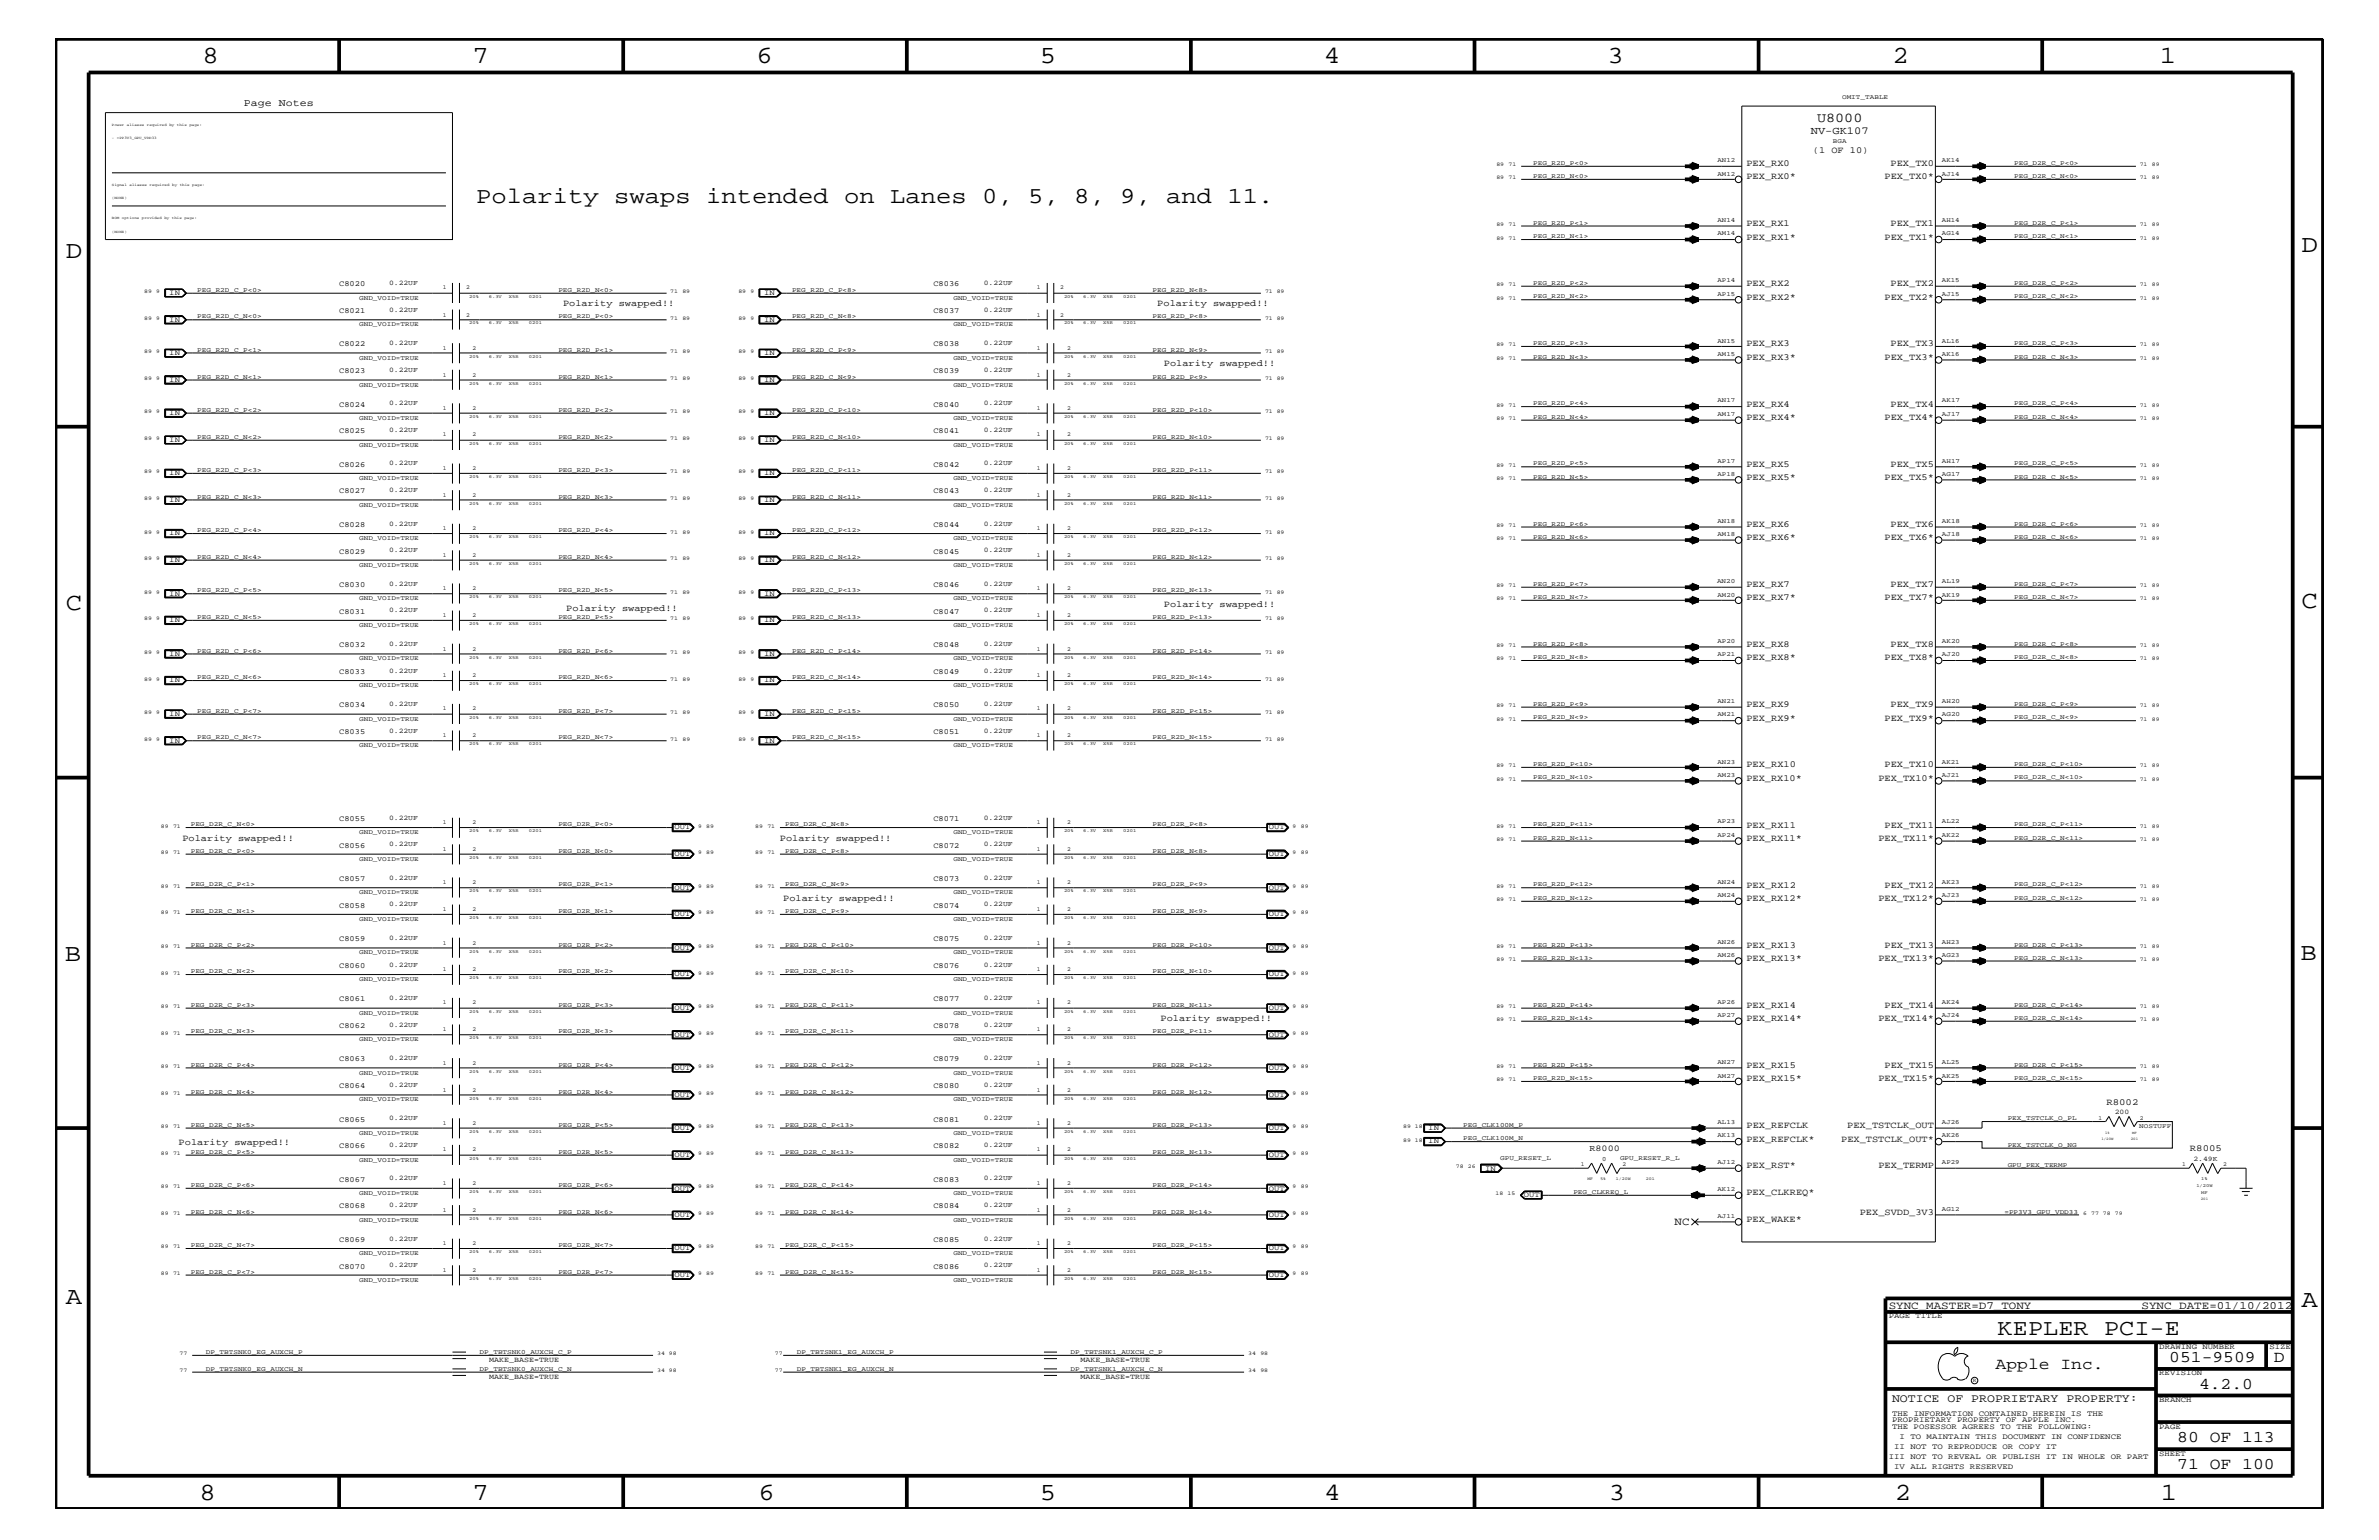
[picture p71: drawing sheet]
<svg xmlns="http://www.w3.org/2000/svg" width="432mm" height="279mm" viewBox="0 0 432 279" stroke-linecap="round" stroke-linejoin="round" font-family="sans-serif">
<defs><g id="words">
<g font-size="4.5">
<text x="36.7" y="11.5">8</text>
<text x="85.8" y="11.5">7</text>
<text x="137.3" y="11.5">6</text>
<text x="188.7" y="11.5">5</text>
<text x="240.3" y="11.5">4</text>
<text x="291.8" y="11.5">3</text>
<text x="343.5" y="11.5">2</text>
<text x="392" y="11.5">1</text>
<text x="11.9" y="46.8">D</text>
<text x="417.7" y="45.7">D</text>
<text x="11.9" y="110.6">C</text>
<text x="417.7" y="110.3">C</text>
<text x="11.8" y="174.3">B</text>
<text x="417.6" y="174.2">B</text>
<text x="11.9" y="236.7">A</text>
<text x="417.7" y="237.1">A</text>
<text x="36.2" y="272.1">8</text>
<text x="85.8" y="272.1">7</text>
<text x="137.7" y="272.1">6</text>
<text x="188.7" y="272.1">5</text>
<text x="240.4" y="272.1">4</text>
<text x="292" y="272.1">3</text>
<text x="343.9" y="272.1">2</text>
<text x="392.2" y="272.1">1</text>
</g>
<g font-size="4.1">
<text x="86.4" y="36.8">Polarity swaps intended on Lanes 0, 5, 8, 9, and 11.</text>
<text x="362.6" y="242.3">KEPLER PCI-E</text>
</g>
<g font-size="3">
<text x="362.2" y="248.4">Apple Inc.</text>
<text x="393.7" y="247.1">051-9509</text>
<text x="399.2" y="252">4.2.0</text>
<text x="412.7" y="247.1">D</text>
<text x="395.2" y="261.6">80 OF 113</text>
<text x="395.2" y="266.6">71 OF 100</text>
</g>
<text font-size="2.5" x="329.8" y="22.1">U8000</text>
<text font-size="2.1" x="343.4" y="254.4">NOTICE OF PROPRIETARY PROPERTY:</text>
<g font-size="2">
<text x="304" y="222.3">NC</text>
<text x="342.8" y="237.4">SYNC_MASTER=D7_TONY</text>
<text x="388.7" y="237.4">SYNC_DATE=01/10/2012</text>
</g>
<g font-size="1.9">
<text x="44.3" y="19.2">Page Notes</text>
<text x="328.7" y="24.3">NV-GK107</text>
</g>
<g font-size="1.7">
<text x="329.1" y="27.8">(1 OF 10)</text>
<text x="317" y="30.2">PEX_RX0</text>
<text x="317" y="32.5">PEX_RX0*</text>
<text x="342.1" y="32.5">PEX_TX0*</text>
<text x="343.2" y="30.2">PEX_TX0</text>
<text x="317" y="41">PEX_RX1</text>
<text x="343.2" y="41">PEX_TX1</text>
<text x="317" y="43.5">PEX_RX1*</text>
<text x="342.1" y="43.5">PEX_TX1*</text>
<text x="317" y="51.9">PEX_RX2</text>
<text x="343.2" y="51.9">PEX_TX2</text>
<text x="102.2" y="55.6">Polarity swapped!!</text>
<text x="210.1" y="55.6">Polarity swapped!!</text>
<text x="317" y="54.4">PEX_RX2*</text>
<text x="342.1" y="54.4">PEX_TX2*</text>
<text x="317" y="65.3">PEX_RX3*</text>
<text x="317" y="62.9">PEX_RX3</text>
<text x="342.1" y="65.3">PEX_TX3*</text>
<text x="343.2" y="62.9">PEX_TX3</text>
<text x="211.2" y="66.5">Polarity swapped!!</text>
<text x="317" y="76.2">PEX_RX4*</text>
<text x="317" y="73.8">PEX_RX4</text>
<text x="342.1" y="76.2">PEX_TX4*</text>
<text x="343.2" y="73.8">PEX_TX4</text>
<text x="317" y="87.1">PEX_RX5*</text>
<text x="317" y="84.7">PEX_RX5</text>
<text x="342.1" y="87.1">PEX_TX5*</text>
<text x="343.2" y="84.7">PEX_TX5</text>
<text x="317" y="95.6">PEX_RX6</text>
<text x="343.2" y="95.6">PEX_TX6</text>
<text x="317" y="98">PEX_RX6*</text>
<text x="342.1" y="98">PEX_TX6*</text>
<text x="317" y="106.5">PEX_RX7</text>
<text x="343.2" y="106.5">PEX_TX7</text>
<text x="102.8" y="110.8">Polarity swapped!!</text>
<text x="211.2" y="110.2">Polarity swapped!!</text>
<text x="317" y="108.9">PEX_RX7*</text>
<text x="342.1" y="108.9">PEX_TX7*</text>
<text x="317" y="119.8">PEX_RX8*</text>
<text x="317" y="117.4">PEX_RX8</text>
<text x="342.1" y="119.8">PEX_TX8*</text>
<text x="343.2" y="117.4">PEX_TX8</text>
<text x="317" y="130.8">PEX_RX9*</text>
<text x="317" y="128.3">PEX_RX9</text>
<text x="342.1" y="130.8">PEX_TX9*</text>
<text x="343.2" y="128.3">PEX_TX9</text>
<text x="317" y="141.7">PEX_RX10*</text>
<text x="317" y="139.2">PEX_RX10</text>
<text x="341" y="141.7">PEX_TX10*</text>
<text x="342.1" y="139.2">PEX_TX10</text>
<text x="33.1" y="152.6">Polarity swapped!!</text>
<text x="141.6" y="152.6">Polarity swapped!!</text>
<text x="317" y="152.6">PEX_RX11*</text>
<text x="317" y="150.1">PEX_RX11</text>
<text x="341" y="152.6">PEX_TX11*</text>
<text x="342.1" y="150.1">PEX_TX11</text>
<text x="317" y="161.1">PEX_RX12</text>
<text x="342.1" y="161.1">PEX_TX12</text>
<text x="142.2" y="163.5">Polarity swapped!!</text>
<text x="317" y="163.5">PEX_RX12*</text>
<text x="341" y="163.5">PEX_TX12*</text>
<text x="317" y="172">PEX_RX13</text>
<text x="342.1" y="172">PEX_TX13</text>
<text x="317" y="174.4">PEX_RX13*</text>
<text x="341" y="174.4">PEX_TX13*</text>
<text x="210.7" y="185.3">Polarity swapped!!</text>
<text x="317" y="185.3">PEX_RX14*</text>
<text x="317" y="182.9">PEX_RX14</text>
<text x="341" y="185.3">PEX_TX14*</text>
<text x="342.1" y="182.9">PEX_TX14</text>
<text x="317" y="193.7">PEX_RX15</text>
<text x="317" y="196.2">PEX_RX15*</text>
<text x="341" y="196.2">PEX_TX15*</text>
<text x="342.1" y="193.7">PEX_TX15</text>
<text x="382.3" y="200.4">R8002</text>
<text x="32.4" y="207.7">Polarity swapped!!</text>
<text x="317" y="204.7">PEX_REFCLK</text>
<text x="317" y="207.1">PEX_REFCLK*</text>
<text x="334.2" y="207.1">PEX_TSTCLK_OUT*</text>
<text x="335.3" y="204.7">PEX_TSTCLK_OUT</text>
<text x="397.5" y="208.9">R8005</text>
<text x="317" y="211.9">PEX_RST*</text>
<text x="341" y="211.9">PEX_TERMP</text>
<text x="317" y="221.7">PEX_WAKE*</text>
<text x="317" y="216.9">PEX_CLKREQ*</text>
<text x="337.6" y="220.4">PEX_SVDD_3V3</text>
</g>
<text font-size="1.6" x="288.5" y="208.9">R8000</text>
<g font-size="1.4">
<text x="30.7" y="53.5">IN</text>
<text x="61.6" y="51.9">C8020</text>
<text x="138.7" y="53.5">IN</text>
<text x="169.4" y="51.9">C8036</text>
<text x="30.7" y="58.4">IN</text>
<text x="61.6" y="56.8">C8021</text>
<text x="138.7" y="58.4">IN</text>
<text x="169.4" y="56.8">C8037</text>
<text x="30.7" y="64.5">IN</text>
<text x="61.6" y="62.9">C8022</text>
<text x="138.7" y="64.5">IN</text>
<text x="169.4" y="62.9">C8038</text>
<text x="30.7" y="69.3">IN</text>
<text x="61.6" y="67.7">C8023</text>
<text x="138.7" y="69.3">IN</text>
<text x="169.4" y="67.7">C8039</text>
<text x="30.7" y="75.4">IN</text>
<text x="61.6" y="73.8">C8024</text>
<text x="138.7" y="75.4">IN</text>
<text x="169.4" y="73.8">C8040</text>
<text x="30.7" y="80.2">IN</text>
<text x="61.6" y="78.6">C8025</text>
<text x="138.7" y="80.2">IN</text>
<text x="169.4" y="78.6">C8041</text>
<text x="30.7" y="86.2">IN</text>
<text x="61.6" y="84.7">C8026</text>
<text x="61.6" y="89.5">C8027</text>
<text x="138.7" y="86.2">IN</text>
<text x="169.4" y="89.5">C8043</text>
<text x="169.4" y="84.7">C8042</text>
<text x="30.7" y="91.1">IN</text>
<text x="61.6" y="95.6">C8028</text>
<text x="138.7" y="91.1">IN</text>
<text x="169.4" y="95.6">C8044</text>
<text x="30.7" y="97.1">IN</text>
<text x="61.6" y="100.4">C8029</text>
<text x="138.7" y="97.1">IN</text>
<text x="169.4" y="100.4">C8045</text>
<text x="30.7" y="102.1">IN</text>
<text x="61.6" y="106.5">C8030</text>
<text x="138.7" y="102.1">IN</text>
<text x="169.4" y="106.5">C8046</text>
<text x="30.7" y="112.9">IN</text>
<text x="30.7" y="108.1">IN</text>
<text x="61.6" y="111.4">C8031</text>
<text x="138.7" y="108.1">IN</text>
<text x="138.7" y="112.9">IN</text>
<text x="169.4" y="111.4">C8047</text>
<text x="30.7" y="119">IN</text>
<text x="61.6" y="117.4">C8032</text>
<text x="138.7" y="119">IN</text>
<text x="169.4" y="117.4">C8048</text>
<text x="30.7" y="123.8">IN</text>
<text x="61.6" y="122.3">C8033</text>
<text x="138.7" y="123.8">IN</text>
<text x="169.4" y="122.3">C8049</text>
<text x="30.7" y="129.9">IN</text>
<text x="61.6" y="128.3">C8034</text>
<text x="138.7" y="129.9">IN</text>
<text x="169.4" y="128.3">C8050</text>
<text x="30.7" y="134.7">IN</text>
<text x="61.6" y="133.2">C8035</text>
<text x="138.7" y="134.7">IN</text>
<text x="169.4" y="133.2">C8051</text>
<text x="61.6" y="149">C8055</text>
<text x="169.4" y="149">C8071</text>
<text x="61.6" y="153.8">C8056</text>
<text x="122.4" y="150.5">OUT</text>
<text x="122.4" y="155.4">OUT</text>
<text x="169.4" y="153.8">C8072</text>
<text x="230.3" y="155.4">OUT</text>
<text x="230.3" y="150.5">OUT</text>
<text x="61.6" y="159.9">C8057</text>
<text x="122.4" y="161.4">OUT</text>
<text x="169.4" y="159.9">C8073</text>
<text x="230.3" y="161.4">OUT</text>
<text x="61.6" y="164.7">C8058</text>
<text x="122.4" y="166.2">OUT</text>
<text x="169.4" y="164.7">C8074</text>
<text x="230.3" y="166.2">OUT</text>
<text x="61.6" y="170.7">C8059</text>
<text x="122.4" y="172.3">OUT</text>
<text x="169.4" y="170.7">C8075</text>
<text x="230.3" y="172.3">OUT</text>
<text x="61.6" y="175.6">C8060</text>
<text x="122.4" y="177.2">OUT</text>
<text x="169.4" y="175.6">C8076</text>
<text x="230.3" y="177.2">OUT</text>
<text x="61.6" y="181.6">C8061</text>
<text x="122.4" y="183.2">OUT</text>
<text x="169.4" y="181.6">C8077</text>
<text x="230.3" y="183.2">OUT</text>
<text x="61.6" y="186.5">C8062</text>
<text x="122.4" y="188.1">OUT</text>
<text x="169.4" y="186.5">C8078</text>
<text x="230.3" y="188.1">OUT</text>
<text x="61.6" y="192.6">C8063</text>
<text x="61.6" y="197.4">C8064</text>
<text x="122.4" y="194.2">OUT</text>
<text x="169.4" y="197.4">C8080</text>
<text x="169.4" y="192.6">C8079</text>
<text x="230.3" y="194.2">OUT</text>
<text x="61.6" y="203.5">C8065</text>
<text x="122.4" y="199">OUT</text>
<text x="169.4" y="203.5">C8081</text>
<text x="230.3" y="199">OUT</text>
<text x="61.6" y="208.3">C8066</text>
<text x="122.4" y="205.1">OUT</text>
<text x="122.4" y="209.9">OUT</text>
<text x="169.4" y="208.3">C8082</text>
<text x="230.3" y="205.1">OUT</text>
<text x="230.3" y="209.9">OUT</text>
<text x="259.2" y="205.1">IN</text>
<text x="259.2" y="207.5">IN</text>
<text x="61.6" y="214.4">C8067</text>
<text x="169.4" y="214.4">C8083</text>
<text x="269.6" y="212.4">IN</text>
<text x="61.6" y="219.2">C8068</text>
<text x="122.4" y="216">OUT</text>
<text x="122.4" y="220.8">OUT</text>
<text x="169.4" y="219.2">C8084</text>
<text x="230.3" y="216">OUT</text>
<text x="230.3" y="220.8">OUT</text>
<text x="276.6" y="217.2">OUT</text>
<text x="61.6" y="225.3">C8069</text>
<text x="122.4" y="226.9">OUT</text>
<text x="169.4" y="225.3">C8085</text>
<text x="230.3" y="226.9">OUT</text>
<text x="61.6" y="230.2">C8070</text>
<text x="122.4" y="231.8">OUT</text>
<text x="169.4" y="230.2">C8086</text>
<text x="230.3" y="231.8">OUT</text>
<text x="342.8" y="239.2">PAGE TITLE</text>
<text x="391.9" y="244.7">DRAWING NUMBER</text>
<text x="411.9" y="244.7">SIZE</text>
<text x="88.8" y="250.1">MAKE_BASE=TRUE</text>
<text x="88.8" y="247.1">MAKE_BASE=TRUE</text>
<text x="196.1" y="247.1">MAKE_BASE=TRUE</text>
<text x="196.1" y="250.1">MAKE_BASE=TRUE</text>
<text x="391.9" y="249.5">REVISION</text>
<text x="343.4" y="256.8">THE INFORMATION CONTAINED HEREIN IS THE</text>
<text x="391.9" y="254.4">BRANCH</text>
<text x="343.4" y="259.3">THE POSESSOR AGREES TO THE FOLLOWING:</text>
<text x="343.4" y="258">PROPRIETARY PROPERTY OF APPLE INC.</text>
<text x="343.8" y="262.9">II NOT TO REPRODUCE OR COPY IT</text>
<text x="344.8" y="261.1">I TO MAINTAIN THIS DOCUMENT IN CONFIDENCE</text>
<text x="391.9" y="259.3">PAGE</text>
<text x="342.8" y="264.7">III NOT TO REVEAL OR PUBLISH IT IN WHOLE OR PART</text>
<text x="343.8" y="266.6">IV ALL RIGHTS RESERVED</text>
<text x="391.9" y="264.1">SHEET</text>
</g>
<g font-size="1.3">
<text x="70.6" y="51.7">0.22UF</text>
<text x="178.6" y="51.7">0.22UF</text>
<text x="70.6" y="56.6">0.22UF</text>
<text x="178.6" y="56.6">0.22UF</text>
<text x="70.6" y="62.6">0.22UF</text>
<text x="178.6" y="62.6">0.22UF</text>
<text x="70.6" y="67.5">0.22UF</text>
<text x="178.6" y="67.5">0.22UF</text>
<text x="70.6" y="73.5">0.22UF</text>
<text x="178.6" y="73.5">0.22UF</text>
<text x="70.6" y="78.3">0.22UF</text>
<text x="178.6" y="78.3">0.22UF</text>
<text x="70.6" y="84.4">0.22UF</text>
<text x="70.6" y="89.3">0.22UF</text>
<text x="178.6" y="89.3">0.22UF</text>
<text x="178.6" y="84.4">0.22UF</text>
<text x="70.6" y="95.4">0.22UF</text>
<text x="178.6" y="95.4">0.22UF</text>
<text x="70.6" y="100.2">0.22UF</text>
<text x="178.6" y="100.2">0.22UF</text>
<text x="70.6" y="106.3">0.22UF</text>
<text x="178.6" y="106.3">0.22UF</text>
<text x="70.6" y="111.1">0.22UF</text>
<text x="178.6" y="111.1">0.22UF</text>
<text x="70.6" y="117.2">0.22UF</text>
<text x="178.6" y="117.2">0.22UF</text>
<text x="70.6" y="122">0.22UF</text>
<text x="178.6" y="122">0.22UF</text>
<text x="70.6" y="128">0.22UF</text>
<text x="178.6" y="128">0.22UF</text>
<text x="70.6" y="133">0.22UF</text>
<text x="178.6" y="133">0.22UF</text>
<text x="70.6" y="148.7">0.22UF</text>
<text x="178.6" y="148.7">0.22UF</text>
<text x="70.6" y="153.5">0.22UF</text>
<text x="178.6" y="153.5">0.22UF</text>
<text x="70.6" y="159.6">0.22UF</text>
<text x="178.6" y="159.6">0.22UF</text>
<text x="70.6" y="164.5">0.22UF</text>
<text x="178.6" y="164.5">0.22UF</text>
<text x="70.6" y="170.5">0.22UF</text>
<text x="178.6" y="170.5">0.22UF</text>
<text x="70.6" y="175.4">0.22UF</text>
<text x="178.6" y="175.4">0.22UF</text>
<text x="70.6" y="181.4">0.22UF</text>
<text x="178.6" y="181.4">0.22UF</text>
<text x="70.6" y="186.3">0.22UF</text>
<text x="178.6" y="186.3">0.22UF</text>
<text x="70.6" y="192.3">0.22UF</text>
<text x="70.6" y="197.2">0.22UF</text>
<text x="178.6" y="197.2">0.22UF</text>
<text x="178.6" y="192.3">0.22UF</text>
<text x="70.6" y="203.2">0.22UF</text>
<text x="178.6" y="203.2">0.22UF</text>
<text x="383.8" y="202.1">200</text>
<text x="70.6" y="208.1">0.22UF</text>
<text x="178.6" y="208.1">0.22UF</text>
<text x="70.6" y="214.2">0.22UF</text>
<text x="178.6" y="214.2">0.22UF</text>
<text x="398.1" y="210.7">2.49K</text>
<text x="70.6" y="219">0.22UF</text>
<text x="178.6" y="219">0.22UF</text>
<text x="70.6" y="225.1">0.22UF</text>
<text x="178.6" y="225.1">0.22UF</text>
<text x="70.6" y="229.9">0.22UF</text>
<text x="178.6" y="229.9">0.22UF</text>
</g>
<g font-size="1.2">
<text x="334.3" y="18">OMIT_TABLE</text>
<text x="278.3" y="29.9">PEG_R2D_P&lt;0&gt;</text>
<text x="311.7" y="29.4">AN12</text>
<text x="332.7" y="26">BGA</text>
<text x="352.5" y="29.4">AK14</text>
<text x="365.6" y="29.9">PEG_D2R_C_P&lt;0&gt;</text>
<text x="278.3" y="32.3">PEG_R2D_N&lt;0&gt;</text>
<text x="311.7" y="31.9">AM12</text>
<text x="352.5" y="31.9">AJ14</text>
<text x="365.6" y="32.3">PEG_D2R_C_N&lt;0&gt;</text>
<text x="278.3" y="40.8">PEG_R2D_P&lt;1&gt;</text>
<text x="311.7" y="40.3">AN14</text>
<text x="352.5" y="40.3">AH14</text>
<text x="365.6" y="40.8">PEG_D2R_C_P&lt;1&gt;</text>
<text x="278.3" y="43.2">PEG_R2D_N&lt;1&gt;</text>
<text x="311.7" y="42.7">AM14</text>
<text x="352.5" y="42.7">AG14</text>
<text x="365.6" y="43.2">PEG_D2R_C_N&lt;1&gt;</text>
<text x="35.8" y="52.9">PEG_R2D_C_P&lt;0&gt;</text>
<text x="101.3" y="52.9">PEG_R2D_N&lt;0&gt;</text>
<text x="143.8" y="52.9">PEG_R2D_C_P&lt;8&gt;</text>
<text x="209.2" y="52.9">PEG_R2D_N&lt;8&gt;</text>
<text x="278.3" y="51.7">PEG_R2D_P&lt;2&gt;</text>
<text x="311.7" y="51.3">AP14</text>
<text x="311.7" y="53.6">AP15</text>
<text x="352.5" y="51.3">AK15</text>
<text x="352.5" y="53.6">AJ15</text>
<text x="365.6" y="51.7">PEG_D2R_C_P&lt;2&gt;</text>
<text x="35.8" y="57.8">PEG_R2D_C_N&lt;0&gt;</text>
<text x="65.2" y="54.4">GND_VOID=TRUE</text>
<text x="65.2" y="59.2">GND_VOID=TRUE</text>
<text x="101.3" y="57.8">PEG_R2D_P&lt;0&gt;</text>
<text x="143.8" y="57.8">PEG_R2D_C_N&lt;8&gt;</text>
<text x="173.1" y="54.4">GND_VOID=TRUE</text>
<text x="173.1" y="59.2">GND_VOID=TRUE</text>
<text x="209.2" y="57.8">PEG_R2D_P&lt;8&gt;</text>
<text x="278.3" y="54.1">PEG_R2D_N&lt;2&gt;</text>
<text x="365.6" y="54.1">PEG_D2R_C_N&lt;2&gt;</text>
<text x="35.8" y="63.9">PEG_R2D_C_P&lt;1&gt;</text>
<text x="65.2" y="65.3">GND_VOID=TRUE</text>
<text x="101.3" y="63.9">PEG_R2D_P&lt;1&gt;</text>
<text x="143.8" y="63.9">PEG_R2D_C_P&lt;9&gt;</text>
<text x="173.1" y="65.3">GND_VOID=TRUE</text>
<text x="209.2" y="63.9">PEG_R2D_N&lt;9&gt;</text>
<text x="278.3" y="65.1">PEG_R2D_N&lt;3&gt;</text>
<text x="278.3" y="62.6">PEG_R2D_P&lt;3&gt;</text>
<text x="311.7" y="62.2">AN15</text>
<text x="311.7" y="64.5">AM15</text>
<text x="352.5" y="62.2">AL16</text>
<text x="352.5" y="64.5">AK16</text>
<text x="365.6" y="65.1">PEG_D2R_C_N&lt;3&gt;</text>
<text x="365.6" y="62.6">PEG_D2R_C_P&lt;3&gt;</text>
<text x="35.8" y="68.7">PEG_R2D_C_N&lt;1&gt;</text>
<text x="65.2" y="70.1">GND_VOID=TRUE</text>
<text x="101.3" y="68.7">PEG_R2D_N&lt;1&gt;</text>
<text x="143.8" y="68.7">PEG_R2D_C_N&lt;9&gt;</text>
<text x="173.1" y="70.1">GND_VOID=TRUE</text>
<text x="209.2" y="68.7">PEG_R2D_P&lt;9&gt;</text>
<text x="35.8" y="74.7">PEG_R2D_C_P&lt;2&gt;</text>
<text x="65.2" y="76.2">GND_VOID=TRUE</text>
<text x="101.3" y="74.7">PEG_R2D_P&lt;2&gt;</text>
<text x="143.8" y="74.7">PEG_R2D_C_P&lt;10&gt;</text>
<text x="173.1" y="76.2">GND_VOID=TRUE</text>
<text x="209.2" y="74.7">PEG_R2D_P&lt;10&gt;</text>
<text x="278.3" y="73.5">PEG_R2D_P&lt;4&gt;</text>
<text x="278.3" y="76">PEG_R2D_N&lt;4&gt;</text>
<text x="311.7" y="73">AN17</text>
<text x="311.7" y="75.5">AM17</text>
<text x="352.5" y="73">AK17</text>
<text x="352.5" y="75.5">AJ17</text>
<text x="365.6" y="76">PEG_D2R_C_N&lt;4&gt;</text>
<text x="365.6" y="73.5">PEG_D2R_C_P&lt;4&gt;</text>
<text x="35.8" y="79.6">PEG_R2D_C_N&lt;2&gt;</text>
<text x="65.2" y="81.1">GND_VOID=TRUE</text>
<text x="101.3" y="79.6">PEG_R2D_N&lt;2&gt;</text>
<text x="143.8" y="79.6">PEG_R2D_C_N&lt;10&gt;</text>
<text x="173.1" y="81.1">GND_VOID=TRUE</text>
<text x="209.2" y="79.6">PEG_R2D_N&lt;10&gt;</text>
<text x="311.7" y="83.9">AP17</text>
<text x="352.5" y="83.9">AH17</text>
<text x="35.8" y="85.6">PEG_R2D_C_P&lt;3&gt;</text>
<text x="65.2" y="87.1">GND_VOID=TRUE</text>
<text x="101.3" y="85.6">PEG_R2D_P&lt;3&gt;</text>
<text x="143.8" y="85.6">PEG_R2D_C_P&lt;11&gt;</text>
<text x="173.1" y="87.1">GND_VOID=TRUE</text>
<text x="209.2" y="85.6">PEG_R2D_P&lt;11&gt;</text>
<text x="278.3" y="84.4">PEG_R2D_P&lt;5&gt;</text>
<text x="278.3" y="86.9">PEG_R2D_N&lt;5&gt;</text>
<text x="311.7" y="86.4">AP18</text>
<text x="352.5" y="86.4">AG17</text>
<text x="365.6" y="86.9">PEG_D2R_C_N&lt;5&gt;</text>
<text x="365.6" y="84.4">PEG_D2R_C_P&lt;5&gt;</text>
<text x="35.8" y="90.5">PEG_R2D_C_N&lt;3&gt;</text>
<text x="65.2" y="92">GND_VOID=TRUE</text>
<text x="101.3" y="90.5">PEG_R2D_N&lt;3&gt;</text>
<text x="143.8" y="90.5">PEG_R2D_C_N&lt;11&gt;</text>
<text x="173.1" y="92">GND_VOID=TRUE</text>
<text x="209.2" y="90.5">PEG_R2D_N&lt;11&gt;</text>
<text x="278.3" y="95.4">PEG_R2D_P&lt;6&gt;</text>
<text x="311.7" y="94.9">AN18</text>
<text x="352.5" y="94.9">AK18</text>
<text x="365.6" y="95.4">PEG_D2R_C_P&lt;6&gt;</text>
<text x="35.8" y="96.5">PEG_R2D_C_P&lt;4&gt;</text>
<text x="35.8" y="101.4">PEG_R2D_C_N&lt;4&gt;</text>
<text x="65.2" y="98">GND_VOID=TRUE</text>
<text x="101.3" y="101.4">PEG_R2D_N&lt;4&gt;</text>
<text x="101.3" y="96.5">PEG_R2D_P&lt;4&gt;</text>
<text x="143.8" y="101.4">PEG_R2D_C_N&lt;12&gt;</text>
<text x="143.8" y="96.5">PEG_R2D_C_P&lt;12&gt;</text>
<text x="173.1" y="98">GND_VOID=TRUE</text>
<text x="209.2" y="96.5">PEG_R2D_P&lt;12&gt;</text>
<text x="209.2" y="101.4">PEG_R2D_N&lt;12&gt;</text>
<text x="278.3" y="97.7">PEG_R2D_N&lt;6&gt;</text>
<text x="311.7" y="97.3">AM18</text>
<text x="352.5" y="97.3">AJ18</text>
<text x="365.6" y="97.7">PEG_D2R_C_N&lt;6&gt;</text>
<text x="35.8" y="107.5">PEG_R2D_C_P&lt;5&gt;</text>
<text x="65.2" y="102.9">GND_VOID=TRUE</text>
<text x="101.3" y="107.5">PEG_R2D_N&lt;5&gt;</text>
<text x="143.8" y="107.5">PEG_R2D_C_P&lt;13&gt;</text>
<text x="173.1" y="102.9">GND_VOID=TRUE</text>
<text x="209.2" y="107.5">PEG_R2D_N&lt;13&gt;</text>
<text x="278.3" y="106.3">PEG_R2D_P&lt;7&gt;</text>
<text x="311.7" y="105.8">AN20</text>
<text x="352.5" y="105.8">AL19</text>
<text x="365.6" y="106.3">PEG_D2R_C_P&lt;7&gt;</text>
<text x="35.8" y="112.3">PEG_R2D_C_N&lt;5&gt;</text>
<text x="65.2" y="108.9">GND_VOID=TRUE</text>
<text x="65.2" y="113.7">GND_VOID=TRUE</text>
<text x="101.3" y="112.3">PEG_R2D_P&lt;5&gt;</text>
<text x="143.8" y="112.3">PEG_R2D_C_N&lt;13&gt;</text>
<text x="173.1" y="108.9">GND_VOID=TRUE</text>
<text x="173.1" y="113.7">GND_VOID=TRUE</text>
<text x="209.2" y="112.3">PEG_R2D_P&lt;13&gt;</text>
<text x="278.3" y="108.7">PEG_R2D_N&lt;7&gt;</text>
<text x="311.7" y="108.2">AM20</text>
<text x="352.5" y="108.2">AK19</text>
<text x="365.6" y="108.7">PEG_D2R_C_N&lt;7&gt;</text>
<text x="35.8" y="118.4">PEG_R2D_C_P&lt;6&gt;</text>
<text x="65.2" y="119.8">GND_VOID=TRUE</text>
<text x="101.3" y="118.4">PEG_R2D_P&lt;6&gt;</text>
<text x="143.8" y="118.4">PEG_R2D_C_P&lt;14&gt;</text>
<text x="173.1" y="119.8">GND_VOID=TRUE</text>
<text x="209.2" y="118.4">PEG_R2D_P&lt;14&gt;</text>
<text x="278.3" y="119.6">PEG_R2D_N&lt;8&gt;</text>
<text x="278.3" y="117.2">PEG_R2D_P&lt;8&gt;</text>
<text x="311.7" y="116.7">AP20</text>
<text x="311.7" y="119.1">AP21</text>
<text x="352.5" y="116.7">AK20</text>
<text x="352.5" y="119.1">AJ20</text>
<text x="365.6" y="117.2">PEG_D2R_C_P&lt;8&gt;</text>
<text x="365.6" y="119.6">PEG_D2R_C_N&lt;8&gt;</text>
<text x="35.8" y="123.2">PEG_R2D_C_N&lt;6&gt;</text>
<text x="65.2" y="124.7">GND_VOID=TRUE</text>
<text x="101.3" y="123.2">PEG_R2D_N&lt;6&gt;</text>
<text x="143.8" y="123.2">PEG_R2D_C_N&lt;14&gt;</text>
<text x="173.1" y="124.7">GND_VOID=TRUE</text>
<text x="209.2" y="123.2">PEG_R2D_N&lt;14&gt;</text>
<text x="35.8" y="129.3">PEG_R2D_C_P&lt;7&gt;</text>
<text x="65.2" y="130.8">GND_VOID=TRUE</text>
<text x="101.3" y="129.3">PEG_R2D_P&lt;7&gt;</text>
<text x="143.8" y="129.3">PEG_R2D_C_P&lt;15&gt;</text>
<text x="173.1" y="130.8">GND_VOID=TRUE</text>
<text x="209.2" y="129.3">PEG_R2D_P&lt;15&gt;</text>
<text x="278.3" y="130.5">PEG_R2D_N&lt;9&gt;</text>
<text x="278.3" y="128">PEG_R2D_P&lt;9&gt;</text>
<text x="311.7" y="127.6">AN21</text>
<text x="311.7" y="130">AM21</text>
<text x="352.5" y="127.6">AH20</text>
<text x="352.5" y="130">AG20</text>
<text x="365.6" y="130.5">PEG_D2R_C_N&lt;9&gt;</text>
<text x="365.6" y="128">PEG_D2R_C_P&lt;9&gt;</text>
<text x="35.8" y="134.1">PEG_R2D_C_N&lt;7&gt;</text>
<text x="65.2" y="135.6">GND_VOID=TRUE</text>
<text x="101.3" y="134.1">PEG_R2D_N&lt;7&gt;</text>
<text x="143.8" y="134.1">PEG_R2D_C_N&lt;15&gt;</text>
<text x="173.1" y="135.6">GND_VOID=TRUE</text>
<text x="209.2" y="134.1">PEG_R2D_N&lt;15&gt;</text>
<text x="278.3" y="139">PEG_R2D_P&lt;10&gt;</text>
<text x="278.3" y="141.4">PEG_R2D_N&lt;10&gt;</text>
<text x="311.7" y="138.5">AN23</text>
<text x="311.7" y="140.9">AM23</text>
<text x="352.5" y="138.5">AK21</text>
<text x="352.5" y="140.9">AJ21</text>
<text x="365.6" y="139">PEG_D2R_C_P&lt;10&gt;</text>
<text x="365.6" y="141.4">PEG_D2R_C_N&lt;10&gt;</text>
<text x="34.6" y="149.9">PEG_D2R_C_N&lt;0&gt;</text>
<text x="101.3" y="149.9">PEG_D2R_P&lt;0&gt;</text>
<text x="142.5" y="149.9">PEG_D2R_C_N&lt;8&gt;</text>
<text x="209.2" y="149.9">PEG_D2R_P&lt;8&gt;</text>
<text x="278.3" y="149.9">PEG_R2D_P&lt;11&gt;</text>
<text x="311.7" y="149.4">AP23</text>
<text x="352.5" y="149.4">AL22</text>
<text x="365.6" y="149.9">PEG_D2R_C_P&lt;11&gt;</text>
<text x="34.6" y="154.7">PEG_D2R_C_P&lt;0&gt;</text>
<text x="65.2" y="151.3">GND_VOID=TRUE</text>
<text x="101.3" y="154.7">PEG_D2R_N&lt;0&gt;</text>
<text x="142.5" y="154.7">PEG_D2R_C_P&lt;8&gt;</text>
<text x="173.1" y="151.3">GND_VOID=TRUE</text>
<text x="209.2" y="154.7">PEG_D2R_N&lt;8&gt;</text>
<text x="278.3" y="152.3">PEG_R2D_N&lt;11&gt;</text>
<text x="311.7" y="151.8">AP24</text>
<text x="352.5" y="151.8">AK22</text>
<text x="365.6" y="152.3">PEG_D2R_C_N&lt;11&gt;</text>
<text x="34.6" y="160.8">PEG_D2R_C_P&lt;1&gt;</text>
<text x="65.2" y="156.2">GND_VOID=TRUE</text>
<text x="101.3" y="160.8">PEG_D2R_P&lt;1&gt;</text>
<text x="142.5" y="160.8">PEG_D2R_C_N&lt;9&gt;</text>
<text x="173.1" y="156.2">GND_VOID=TRUE</text>
<text x="209.2" y="160.8">PEG_D2R_P&lt;9&gt;</text>
<text x="278.3" y="160.8">PEG_R2D_P&lt;12&gt;</text>
<text x="311.7" y="160.3">AN24</text>
<text x="352.5" y="160.3">AK23</text>
<text x="365.6" y="160.8">PEG_D2R_C_P&lt;12&gt;</text>
<text x="34.6" y="165.6">PEG_D2R_C_N&lt;1&gt;</text>
<text x="65.2" y="162.2">GND_VOID=TRUE</text>
<text x="65.2" y="167.1">GND_VOID=TRUE</text>
<text x="101.3" y="165.6">PEG_D2R_N&lt;1&gt;</text>
<text x="142.5" y="165.6">PEG_D2R_C_P&lt;9&gt;</text>
<text x="173.1" y="162.2">GND_VOID=TRUE</text>
<text x="173.1" y="167.1">GND_VOID=TRUE</text>
<text x="209.2" y="165.6">PEG_D2R_N&lt;9&gt;</text>
<text x="278.3" y="163.3">PEG_R2D_N&lt;12&gt;</text>
<text x="311.7" y="162.8">AM24</text>
<text x="352.5" y="162.8">AJ23</text>
<text x="365.6" y="163.3">PEG_D2R_C_N&lt;12&gt;</text>
<text x="34.6" y="171.7">PEG_D2R_C_P&lt;2&gt;</text>
<text x="65.2" y="173.2">GND_VOID=TRUE</text>
<text x="101.3" y="171.7">PEG_D2R_P&lt;2&gt;</text>
<text x="142.5" y="171.7">PEG_D2R_C_P&lt;10&gt;</text>
<text x="173.1" y="173.2">GND_VOID=TRUE</text>
<text x="209.2" y="171.7">PEG_D2R_P&lt;10&gt;</text>
<text x="278.3" y="171.7">PEG_R2D_P&lt;13&gt;</text>
<text x="311.7" y="171.2">AN26</text>
<text x="311.7" y="173.7">AM26</text>
<text x="352.5" y="171.2">AH23</text>
<text x="352.5" y="173.7">AG23</text>
<text x="365.6" y="171.7">PEG_D2R_C_P&lt;13&gt;</text>
<text x="34.6" y="176.6">PEG_D2R_C_N&lt;2&gt;</text>
<text x="65.2" y="178">GND_VOID=TRUE</text>
<text x="101.3" y="176.6">PEG_D2R_N&lt;2&gt;</text>
<text x="142.5" y="176.6">PEG_D2R_C_N&lt;10&gt;</text>
<text x="173.1" y="178">GND_VOID=TRUE</text>
<text x="209.2" y="176.6">PEG_D2R_N&lt;10&gt;</text>
<text x="278.3" y="174.2">PEG_R2D_N&lt;13&gt;</text>
<text x="365.6" y="174.2">PEG_D2R_C_N&lt;13&gt;</text>
<text x="34.6" y="182.7">PEG_D2R_C_P&lt;3&gt;</text>
<text x="65.2" y="184.1">GND_VOID=TRUE</text>
<text x="101.3" y="182.7">PEG_D2R_P&lt;3&gt;</text>
<text x="142.5" y="182.7">PEG_D2R_C_P&lt;11&gt;</text>
<text x="173.1" y="184.1">GND_VOID=TRUE</text>
<text x="209.2" y="182.7">PEG_D2R_N&lt;11&gt;</text>
<text x="278.3" y="182.7">PEG_R2D_P&lt;14&gt;</text>
<text x="278.3" y="185">PEG_R2D_N&lt;14&gt;</text>
<text x="311.7" y="182.1">AP26</text>
<text x="311.7" y="184.6">AP27</text>
<text x="352.5" y="182.1">AK24</text>
<text x="352.5" y="184.6">AJ24</text>
<text x="365.6" y="185">PEG_D2R_C_N&lt;14&gt;</text>
<text x="365.6" y="182.7">PEG_D2R_C_P&lt;14&gt;</text>
<text x="34.6" y="187.5">PEG_D2R_C_N&lt;3&gt;</text>
<text x="65.2" y="188.9">GND_VOID=TRUE</text>
<text x="101.3" y="187.5">PEG_D2R_N&lt;3&gt;</text>
<text x="142.5" y="187.5">PEG_D2R_C_N&lt;11&gt;</text>
<text x="173.1" y="188.9">GND_VOID=TRUE</text>
<text x="209.2" y="187.5">PEG_D2R_P&lt;11&gt;</text>
<text x="34.6" y="193.6">PEG_D2R_C_P&lt;4&gt;</text>
<text x="65.2" y="195">GND_VOID=TRUE</text>
<text x="101.3" y="193.6">PEG_D2R_P&lt;4&gt;</text>
<text x="142.5" y="193.6">PEG_D2R_C_P&lt;12&gt;</text>
<text x="173.1" y="195">GND_VOID=TRUE</text>
<text x="209.2" y="193.6">PEG_D2R_P&lt;12&gt;</text>
<text x="278.3" y="193.6">PEG_R2D_P&lt;15&gt;</text>
<text x="278.3" y="195.9">PEG_R2D_N&lt;15&gt;</text>
<text x="311.7" y="193.1">AN27</text>
<text x="311.7" y="195.5">AM27</text>
<text x="352.5" y="193.1">AL25</text>
<text x="352.5" y="195.5">AK25</text>
<text x="365.6" y="193.6">PEG_D2R_C_P&lt;15&gt;</text>
<text x="365.6" y="195.9">PEG_D2R_C_N&lt;15&gt;</text>
<text x="34.6" y="198.4">PEG_D2R_C_N&lt;4&gt;</text>
<text x="65.2" y="199.8">GND_VOID=TRUE</text>
<text x="101.3" y="198.4">PEG_D2R_N&lt;4&gt;</text>
<text x="142.5" y="198.4">PEG_D2R_C_N&lt;12&gt;</text>
<text x="173.1" y="199.8">GND_VOID=TRUE</text>
<text x="209.2" y="198.4">PEG_D2R_N&lt;12&gt;</text>
<text x="311.7" y="204">AL13</text>
<text x="352.5" y="204">AJ26</text>
<text x="364.4" y="203.2">PEX_TSTCLK_O_PL</text>
<text x="34.6" y="204.4">PEG_D2R_C_N&lt;5&gt;</text>
<text x="34.6" y="209.3">PEG_D2R_C_P&lt;5&gt;</text>
<text x="65.2" y="205.9">GND_VOID=TRUE</text>
<text x="101.3" y="209.3">PEG_D2R_N&lt;5&gt;</text>
<text x="101.3" y="204.4">PEG_D2R_P&lt;5&gt;</text>
<text x="142.5" y="204.4">PEG_D2R_C_P&lt;13&gt;</text>
<text x="142.5" y="209.3">PEG_D2R_C_N&lt;13&gt;</text>
<text x="173.1" y="205.9">GND_VOID=TRUE</text>
<text x="209.2" y="204.4">PEG_D2R_P&lt;13&gt;</text>
<text x="209.2" y="209.3">PEG_D2R_N&lt;13&gt;</text>
<text x="265.6" y="206.9">PEG_CLK100M_N</text>
<text x="265.6" y="204.4">PEG_CLK100M_P</text>
<text x="311.7" y="206.4">AK13</text>
<text x="352.5" y="206.4">AK26</text>
<text x="364.4" y="208.1">PEX_TSTCLK_O_NG</text>
<text x="388.3" y="204.7">NOSTUFF</text>
<text x="34.6" y="215.3">PEG_D2R_C_P&lt;6&gt;</text>
<text x="65.2" y="210.8">GND_VOID=TRUE</text>
<text x="101.3" y="215.3">PEG_D2R_P&lt;6&gt;</text>
<text x="142.5" y="215.3">PEG_D2R_C_P&lt;14&gt;</text>
<text x="173.1" y="210.8">GND_VOID=TRUE</text>
<text x="209.2" y="215.3">PEG_D2R_P&lt;14&gt;</text>
<text x="272.3" y="210.5">GPU_RESET_L</text>
<text x="290.8" y="210.7">0</text>
<text x="294" y="210.5">GPU_RESET_R_L</text>
<text x="311.7" y="211.3">AJ12</text>
<text x="352.5" y="211.3">AP29</text>
<text x="364.4" y="211.7">GPU_PEX_TERMP</text>
<text x="34.6" y="220.2">PEG_D2R_C_N&lt;6&gt;</text>
<text x="65.2" y="221.7">GND_VOID=TRUE</text>
<text x="65.2" y="216.9">GND_VOID=TRUE</text>
<text x="101.3" y="220.2">PEG_D2R_N&lt;6&gt;</text>
<text x="142.5" y="220.2">PEG_D2R_C_N&lt;14&gt;</text>
<text x="173.1" y="216.9">GND_VOID=TRUE</text>
<text x="173.1" y="221.7">GND_VOID=TRUE</text>
<text x="209.2" y="220.2">PEG_D2R_N&lt;14&gt;</text>
<text x="285.6" y="216.6">PEG_CLKREQ_L</text>
<text x="311.7" y="216.1">AK12</text>
<text x="311.7" y="220.9">AJ11</text>
<text x="352.5" y="219.7">AG12</text>
<text x="363.8" y="220.2">=PP3V3_GPU_VDD33</text>
<text x="34.6" y="226.3">PEG_D2R_C_N&lt;7&gt;</text>
<text x="65.2" y="227.7">GND_VOID=TRUE</text>
<text x="101.3" y="226.3">PEG_D2R_N&lt;7&gt;</text>
<text x="142.5" y="226.3">PEG_D2R_C_P&lt;15&gt;</text>
<text x="173.1" y="227.7">GND_VOID=TRUE</text>
<text x="209.2" y="226.3">PEG_D2R_P&lt;15&gt;</text>
<text x="34.6" y="231.1">PEG_D2R_C_P&lt;7&gt;</text>
<text x="65.2" y="232.6">GND_VOID=TRUE</text>
<text x="101.3" y="231.1">PEG_D2R_P&lt;7&gt;</text>
<text x="142.5" y="231.1">PEG_D2R_C_N&lt;15&gt;</text>
<text x="173.1" y="232.6">GND_VOID=TRUE</text>
<text x="209.2" y="231.1">PEG_D2R_N&lt;15&gt;</text>
<text x="37.3" y="245.6">DP_TBTSNK0_EG_AUXCH_P</text>
<text x="87" y="245.6">DP_TBTSNK0_AUXCH_C_P</text>
<text x="144.6" y="245.6">DP_TBTSNK1_EG_AUXCH_P</text>
<text x="194.3" y="245.6">DP_TBTSNK1_AUXCH_C_P</text>
<text x="37.3" y="248.7">DP_TBTSNK0_EG_AUXCH_N</text>
<text x="87" y="248.7">DP_TBTSNK0_AUXCH_C_N</text>
<text x="144.6" y="248.7">DP_TBTSNK1_EG_AUXCH_N</text>
<text x="194.3" y="248.7">DP_TBTSNK1_AUXCH_C_N</text>
</g>
<g font-size="1.1">
<text x="80.3" y="52.5">1</text>
<text x="84.6" y="52.5">2</text>
<text x="188.2" y="52.5">1</text>
<text x="192.4" y="52.5">2</text>
<text x="80.3" y="57.4">1</text>
<text x="84.6" y="57.4">2</text>
<text x="188.2" y="57.4">1</text>
<text x="192.4" y="57.4">2</text>
<text x="80.3" y="63.4">1</text>
<text x="85.8" y="63.4">2</text>
<text x="188.2" y="63.4">1</text>
<text x="193.7" y="63.4">2</text>
<text x="80.3" y="68.4">1</text>
<text x="85.8" y="68.4">2</text>
<text x="188.2" y="68.4">1</text>
<text x="193.7" y="68.4">2</text>
<text x="80.3" y="74.4">1</text>
<text x="85.8" y="74.4">2</text>
<text x="188.2" y="74.4">1</text>
<text x="193.7" y="74.4">2</text>
<text x="80.3" y="79.2">1</text>
<text x="85.8" y="79.2">2</text>
<text x="188.2" y="79.2">1</text>
<text x="193.7" y="79.2">2</text>
<text x="80.3" y="85.3">1</text>
<text x="85.8" y="85.3">2</text>
<text x="188.2" y="85.3">1</text>
<text x="193.7" y="85.3">2</text>
<text x="80.3" y="90.1">1</text>
<text x="85.8" y="90.1">2</text>
<text x="188.2" y="90.1">1</text>
<text x="193.7" y="90.1">2</text>
<text x="80.3" y="96.2">1</text>
<text x="80.3" y="101">1</text>
<text x="85.8" y="96.2">2</text>
<text x="85.8" y="101">2</text>
<text x="188.2" y="101">1</text>
<text x="188.2" y="96.2">1</text>
<text x="193.7" y="101">2</text>
<text x="193.7" y="96.2">2</text>
<text x="80.3" y="107.1">1</text>
<text x="85.8" y="107.1">2</text>
<text x="188.2" y="107.1">1</text>
<text x="193.7" y="107.1">2</text>
<text x="80.3" y="112">1</text>
<text x="85.8" y="112">2</text>
<text x="188.2" y="112">1</text>
<text x="193.7" y="112">2</text>
<text x="80.3" y="118.1">1</text>
<text x="85.8" y="118.1">2</text>
<text x="188.2" y="118.1">1</text>
<text x="193.7" y="118.1">2</text>
<text x="80.3" y="122.9">1</text>
<text x="85.8" y="122.9">2</text>
<text x="188.2" y="122.9">1</text>
<text x="193.7" y="122.9">2</text>
<text x="80.3" y="128.9">1</text>
<text x="85.8" y="128.9">2</text>
<text x="188.2" y="128.9">1</text>
<text x="193.7" y="128.9">2</text>
<text x="80.3" y="133.8">1</text>
<text x="85.8" y="133.8">2</text>
<text x="188.2" y="133.8">1</text>
<text x="193.7" y="133.8">2</text>
<text x="80.3" y="149.5">1</text>
<text x="85.8" y="149.5">2</text>
<text x="188.2" y="149.5">1</text>
<text x="193.7" y="149.5">2</text>
<text x="80.3" y="154.4">1</text>
<text x="85.8" y="154.4">2</text>
<text x="188.2" y="154.4">1</text>
<text x="193.7" y="154.4">2</text>
<text x="80.3" y="160.5">1</text>
<text x="85.8" y="160.5">2</text>
<text x="188.2" y="160.5">1</text>
<text x="193.7" y="160.5">2</text>
<text x="80.3" y="165.3">1</text>
<text x="85.8" y="165.3">2</text>
<text x="188.2" y="165.3">1</text>
<text x="193.7" y="165.3">2</text>
<text x="80.3" y="171.4">1</text>
<text x="85.8" y="171.4">2</text>
<text x="188.2" y="171.4">1</text>
<text x="193.7" y="171.4">2</text>
<text x="80.3" y="176.2">1</text>
<text x="85.8" y="176.2">2</text>
<text x="188.2" y="176.2">1</text>
<text x="193.7" y="176.2">2</text>
<text x="80.3" y="182.2">1</text>
<text x="85.8" y="182.2">2</text>
<text x="188.2" y="182.2">1</text>
<text x="193.7" y="182.2">2</text>
<text x="80.3" y="187.1">1</text>
<text x="85.8" y="187.1">2</text>
<text x="188.2" y="187.1">1</text>
<text x="193.7" y="187.1">2</text>
<text x="80.3" y="193.2">1</text>
<text x="85.8" y="193.2">2</text>
<text x="188.2" y="193.2">1</text>
<text x="193.7" y="193.2">2</text>
<text x="80.3" y="198.1">1</text>
<text x="85.8" y="198.1">2</text>
<text x="188.2" y="198.1">1</text>
<text x="193.7" y="198.1">2</text>
<text x="380.9" y="203.1">1</text>
<text x="388.4" y="203.1">2</text>
<text x="80.3" y="204.1">1</text>
<text x="80.3" y="208.9">1</text>
<text x="85.8" y="204.1">2</text>
<text x="85.8" y="208.9">2</text>
<text x="188.2" y="208.9">1</text>
<text x="188.2" y="204.1">1</text>
<text x="193.7" y="208.9">2</text>
<text x="193.7" y="204.1">2</text>
<text x="80.3" y="215">1</text>
<text x="85.8" y="215">2</text>
<text x="188.2" y="215">1</text>
<text x="193.7" y="215">2</text>
<text x="286.9" y="211.6">1</text>
<text x="294.5" y="211.6">2</text>
<text x="396.1" y="211.6">1</text>
<text x="403.5" y="211.6">2</text>
<text x="80.3" y="219.8">1</text>
<text x="85.8" y="219.8">2</text>
<text x="188.2" y="219.8">1</text>
<text x="193.7" y="219.8">2</text>
<text x="80.3" y="225.9">1</text>
<text x="85.8" y="225.9">2</text>
<text x="188.2" y="225.9">1</text>
<text x="193.7" y="225.9">2</text>
<text x="80.3" y="230.7">1</text>
<text x="85.8" y="230.7">2</text>
<text x="188.2" y="230.7">1</text>
<text x="193.7" y="230.7">2</text>
</g>
<g font-size="1">
<text x="271.6" y="32.5">89</text>
<text x="271.6" y="30.2">89</text>
<text x="273.8" y="32.5">71</text>
<text x="273.8" y="30.2">71</text>
<text x="388.4" y="32.5">71</text>
<text x="388.4" y="30.2">71</text>
<text x="390.6" y="32.5">89</text>
<text x="390.6" y="30.2">89</text>
<text x="271.6" y="41">89</text>
<text x="273.8" y="41">71</text>
<text x="388.4" y="41">71</text>
<text x="390.6" y="41">89</text>
<text x="271.6" y="43.5">89</text>
<text x="273.8" y="43.5">71</text>
<text x="388.4" y="43.5">71</text>
<text x="390.6" y="43.5">89</text>
<text x="26.2" y="53.2">89</text>
<text x="28.4" y="53.2">9</text>
<text x="121.7" y="53.2">71</text>
<text x="123.9" y="53.2">89</text>
<text x="134" y="53.2">89</text>
<text x="136.2" y="53.2">9</text>
<text x="229.6" y="53.2">71 89</text>
<text x="271.6" y="51.9">89</text>
<text x="273.8" y="51.9">71</text>
<text x="388.4" y="51.9">71</text>
<text x="390.6" y="51.9">89</text>
<text x="26.2" y="58">89</text>
<text x="28.4" y="58">9</text>
<text x="121.7" y="58">71</text>
<text x="123.9" y="58">89</text>
<text x="134" y="58">89</text>
<text x="136.2" y="58">9</text>
<text x="229.6" y="58">71 89</text>
<text x="271.6" y="54.4">89</text>
<text x="273.8" y="54.4">71</text>
<text x="388.4" y="54.4">71</text>
<text x="390.6" y="54.4">89</text>
<text x="26.2" y="64">89</text>
<text x="28.4" y="64">9</text>
<text x="121.7" y="64">71</text>
<text x="123.9" y="64">89</text>
<text x="134" y="64">89</text>
<text x="136.2" y="64">9</text>
<text x="229.6" y="64">71 89</text>
<text x="271.6" y="65.3">89</text>
<text x="271.6" y="62.9">89</text>
<text x="273.8" y="65.3">71</text>
<text x="273.8" y="62.9">71</text>
<text x="388.4" y="65.3">71</text>
<text x="388.4" y="62.9">71</text>
<text x="390.6" y="65.3">89</text>
<text x="390.6" y="62.9">89</text>
<text x="26.2" y="68.9">89</text>
<text x="28.4" y="68.9">9</text>
<text x="121.7" y="68.9">71</text>
<text x="123.9" y="68.9">89</text>
<text x="134" y="68.9">89</text>
<text x="136.2" y="68.9">9</text>
<text x="229.6" y="68.9">71 89</text>
<text x="26.2" y="75">89</text>
<text x="28.4" y="75">9</text>
<text x="121.7" y="75">71</text>
<text x="123.9" y="75">89</text>
<text x="134" y="75">89</text>
<text x="136.2" y="75">9</text>
<text x="229.6" y="75">71 89</text>
<text x="271.6" y="73.8">89</text>
<text x="271.6" y="76.2">89</text>
<text x="273.8" y="73.8">71</text>
<text x="273.8" y="76.2">71</text>
<text x="388.4" y="76.2">71</text>
<text x="388.4" y="73.8">71</text>
<text x="390.6" y="76.2">89</text>
<text x="390.6" y="73.8">89</text>
<text x="26.2" y="79.9">89</text>
<text x="28.4" y="79.9">9</text>
<text x="121.7" y="79.9">71</text>
<text x="123.9" y="79.9">89</text>
<text x="134" y="79.9">89</text>
<text x="136.2" y="79.9">9</text>
<text x="229.6" y="79.9">71 89</text>
<text x="26.2" y="85.9">89</text>
<text x="28.4" y="85.9">9</text>
<text x="121.7" y="85.9">71</text>
<text x="123.9" y="85.9">89</text>
<text x="134" y="85.9">89</text>
<text x="136.2" y="85.9">9</text>
<text x="229.6" y="85.9">71 89</text>
<text x="271.6" y="84.7">89</text>
<text x="271.6" y="87.1">89</text>
<text x="273.8" y="84.7">71</text>
<text x="273.8" y="87.1">71</text>
<text x="388.4" y="87.1">71</text>
<text x="388.4" y="84.7">71</text>
<text x="390.6" y="87.1">89</text>
<text x="390.6" y="84.7">89</text>
<text x="26.2" y="90.7">89</text>
<text x="28.4" y="90.7">9</text>
<text x="121.7" y="90.7">71</text>
<text x="123.9" y="90.7">89</text>
<text x="134" y="90.7">89</text>
<text x="136.2" y="90.7">9</text>
<text x="229.6" y="90.7">71 89</text>
<text x="271.6" y="95.6">89</text>
<text x="273.8" y="95.6">71</text>
<text x="388.4" y="95.6">71</text>
<text x="390.6" y="95.6">89</text>
<text x="26.2" y="101.6">89</text>
<text x="26.2" y="96.8">89</text>
<text x="28.4" y="101.6">9</text>
<text x="28.4" y="96.8">9</text>
<text x="121.7" y="101.6">71</text>
<text x="121.7" y="96.8">71</text>
<text x="123.9" y="101.6">89</text>
<text x="123.9" y="96.8">89</text>
<text x="134" y="96.8">89</text>
<text x="134" y="101.6">89</text>
<text x="136.2" y="96.8">9</text>
<text x="136.2" y="101.6">9</text>
<text x="229.6" y="96.8">71 89</text>
<text x="229.6" y="101.6">71 89</text>
<text x="271.6" y="98">89</text>
<text x="273.8" y="98">71</text>
<text x="388.4" y="98">71</text>
<text x="390.6" y="98">89</text>
<text x="26.2" y="107.7">89</text>
<text x="28.4" y="107.7">9</text>
<text x="121.7" y="107.7">71</text>
<text x="123.9" y="107.7">89</text>
<text x="134" y="107.7">89</text>
<text x="136.2" y="107.7">9</text>
<text x="229.6" y="107.7">71 89</text>
<text x="271.6" y="106.5">89</text>
<text x="273.8" y="106.5">71</text>
<text x="388.4" y="106.5">71</text>
<text x="390.6" y="106.5">89</text>
<text x="26.2" y="112.6">89</text>
<text x="28.4" y="112.6">9</text>
<text x="121.7" y="112.6">71</text>
<text x="123.9" y="112.6">89</text>
<text x="134" y="112.6">89</text>
<text x="136.2" y="112.6">9</text>
<text x="229.6" y="112.6">71 89</text>
<text x="271.6" y="108.9">89</text>
<text x="273.8" y="108.9">71</text>
<text x="388.4" y="108.9">71</text>
<text x="390.6" y="108.9">89</text>
<text x="26.2" y="118.6">89</text>
<text x="28.4" y="118.6">9</text>
<text x="121.7" y="118.6">71</text>
<text x="123.9" y="118.6">89</text>
<text x="134" y="118.6">89</text>
<text x="136.2" y="118.6">9</text>
<text x="229.6" y="118.6">71 89</text>
<text x="271.6" y="119.8">89</text>
<text x="271.6" y="117.4">89</text>
<text x="273.8" y="119.8">71</text>
<text x="273.8" y="117.4">71</text>
<text x="388.4" y="117.4">71</text>
<text x="388.4" y="119.8">71</text>
<text x="390.6" y="117.4">89</text>
<text x="390.6" y="119.8">89</text>
<text x="26.2" y="123.5">89</text>
<text x="28.4" y="123.5">9</text>
<text x="121.7" y="123.5">71</text>
<text x="123.9" y="123.5">89</text>
<text x="134" y="123.5">89</text>
<text x="136.2" y="123.5">9</text>
<text x="229.6" y="123.5">71 89</text>
<text x="26.2" y="129.6">89</text>
<text x="28.4" y="129.6">9</text>
<text x="121.7" y="129.6">71</text>
<text x="123.9" y="129.6">89</text>
<text x="134" y="129.6">89</text>
<text x="136.2" y="129.6">9</text>
<text x="229.6" y="129.6">71 89</text>
<text x="271.6" y="130.8">89</text>
<text x="271.6" y="128.3">89</text>
<text x="273.8" y="130.8">71</text>
<text x="273.8" y="128.3">71</text>
<text x="388.4" y="130.8">71</text>
<text x="388.4" y="128.3">71</text>
<text x="390.6" y="130.8">89</text>
<text x="390.6" y="128.3">89</text>
<text x="26.2" y="134.4">89</text>
<text x="28.4" y="134.4">9</text>
<text x="121.7" y="134.4">71</text>
<text x="123.9" y="134.4">89</text>
<text x="134" y="134.4">89</text>
<text x="136.2" y="134.4">9</text>
<text x="229.6" y="134.4">71 89</text>
<text x="271.6" y="139.2">89</text>
<text x="271.6" y="141.7">89</text>
<text x="273.8" y="139.2">71</text>
<text x="273.8" y="141.7">71</text>
<text x="388.4" y="139.2">71</text>
<text x="388.4" y="141.7">71</text>
<text x="390.6" y="139.2">89</text>
<text x="390.6" y="141.7">89</text>
<text x="29.2" y="150.1">89</text>
<text x="29.2" y="155">89</text>
<text x="31.4" y="150.1">71</text>
<text x="31.4" y="155">71</text>
<text x="126.7" y="150.1">9</text>
<text x="126.7" y="155">9</text>
<text x="128.2" y="150.1">89</text>
<text x="128.2" y="155">89</text>
<text x="137.1" y="150.1">89</text>
<text x="137.1" y="155">89</text>
<text x="139.3" y="150.1">71</text>
<text x="139.3" y="155">71</text>
<text x="234.6" y="155">9</text>
<text x="234.6" y="150.1">9</text>
<text x="236.1" y="155">89</text>
<text x="236.1" y="150.1">89</text>
<text x="271.6" y="152.6">89</text>
<text x="271.6" y="150.1">89</text>
<text x="273.8" y="152.6">71</text>
<text x="273.8" y="150.1">71</text>
<text x="388.4" y="150.1">71</text>
<text x="388.4" y="152.6">71</text>
<text x="390.6" y="150.1">89</text>
<text x="390.6" y="152.6">89</text>
<text x="29.2" y="161.1">89</text>
<text x="31.4" y="161.1">71</text>
<text x="126.7" y="161.1">9</text>
<text x="128.2" y="161.1">89</text>
<text x="137.1" y="161.1">89</text>
<text x="139.3" y="161.1">71</text>
<text x="234.6" y="161.1">9</text>
<text x="236.1" y="161.1">89</text>
<text x="271.6" y="161.1">89</text>
<text x="273.8" y="161.1">71</text>
<text x="388.4" y="161.1">71</text>
<text x="390.6" y="161.1">89</text>
<text x="29.2" y="165.9">89</text>
<text x="31.4" y="165.9">71</text>
<text x="126.7" y="165.9">9</text>
<text x="128.2" y="165.9">89</text>
<text x="137.1" y="165.9">89</text>
<text x="139.3" y="165.9">71</text>
<text x="234.6" y="165.9">9</text>
<text x="236.1" y="165.9">89</text>
<text x="271.6" y="163.5">89</text>
<text x="273.8" y="163.5">71</text>
<text x="388.4" y="163.5">71</text>
<text x="390.6" y="163.5">89</text>
<text x="29.2" y="172">89</text>
<text x="31.4" y="172">71</text>
<text x="126.7" y="172">9</text>
<text x="128.2" y="172">89</text>
<text x="137.1" y="172">89</text>
<text x="139.3" y="172">71</text>
<text x="234.6" y="172">9</text>
<text x="236.1" y="172">89</text>
<text x="271.6" y="172">89</text>
<text x="273.8" y="172">71</text>
<text x="388.4" y="172">71</text>
<text x="390.6" y="172">89</text>
<text x="29.2" y="176.8">89</text>
<text x="31.4" y="176.8">71</text>
<text x="126.7" y="176.8">9</text>
<text x="128.2" y="176.8">89</text>
<text x="137.1" y="176.8">89</text>
<text x="139.3" y="176.8">71</text>
<text x="234.6" y="176.8">9</text>
<text x="236.1" y="176.8">89</text>
<text x="271.6" y="174.4">89</text>
<text x="273.8" y="174.4">71</text>
<text x="388.4" y="174.4">71</text>
<text x="390.6" y="174.4">89</text>
<text x="29.2" y="182.9">89</text>
<text x="31.4" y="182.9">71</text>
<text x="126.7" y="182.9">9</text>
<text x="128.2" y="182.9">89</text>
<text x="137.1" y="182.9">89</text>
<text x="139.3" y="182.9">71</text>
<text x="234.6" y="182.9">9</text>
<text x="236.1" y="182.9">89</text>
<text x="271.6" y="185.3">89</text>
<text x="271.6" y="182.9">89</text>
<text x="273.8" y="185.3">71</text>
<text x="273.8" y="182.9">71</text>
<text x="388.4" y="185.3">71</text>
<text x="388.4" y="182.9">71</text>
<text x="390.6" y="185.3">89</text>
<text x="390.6" y="182.9">89</text>
<text x="29.2" y="187.7">89</text>
<text x="31.4" y="187.7">71</text>
<text x="126.7" y="187.7">9</text>
<text x="128.2" y="187.7">89</text>
<text x="137.1" y="187.7">89</text>
<text x="139.3" y="187.7">71</text>
<text x="234.6" y="187.7">9</text>
<text x="236.1" y="187.7">89</text>
<text x="29.2" y="193.7">89</text>
<text x="31.4" y="193.7">71</text>
<text x="126.7" y="193.7">9</text>
<text x="128.2" y="193.7">89</text>
<text x="137.1" y="193.7">89</text>
<text x="139.3" y="193.7">71</text>
<text x="234.6" y="193.7">9</text>
<text x="236.1" y="193.7">89</text>
<text x="271.6" y="193.7">89</text>
<text x="271.6" y="196.2">89</text>
<text x="273.8" y="193.7">71</text>
<text x="273.8" y="196.2">71</text>
<text x="388.4" y="193.7">71</text>
<text x="388.4" y="196.2">71</text>
<text x="390.6" y="193.7">89</text>
<text x="390.6" y="196.2">89</text>
<text x="29.2" y="198.7">89</text>
<text x="31.4" y="198.7">71</text>
<text x="126.7" y="198.7">9</text>
<text x="128.2" y="198.7">89</text>
<text x="137.1" y="198.7">89</text>
<text x="139.3" y="198.7">71</text>
<text x="234.6" y="198.7">9</text>
<text x="236.1" y="198.7">89</text>
<text x="29.2" y="204.7">89</text>
<text x="29.2" y="209.6">89</text>
<text x="31.4" y="204.7">71</text>
<text x="31.4" y="209.6">71</text>
<text x="126.7" y="204.7">9</text>
<text x="126.7" y="209.6">9</text>
<text x="128.2" y="204.7">89</text>
<text x="128.2" y="209.6">89</text>
<text x="137.1" y="209.6">89</text>
<text x="137.1" y="204.7">89</text>
<text x="139.3" y="209.6">71</text>
<text x="139.3" y="204.7">71</text>
<text x="234.6" y="204.7">9</text>
<text x="234.6" y="209.6">9</text>
<text x="236.1" y="204.7">89</text>
<text x="236.1" y="209.6">89</text>
<text x="254.7" y="204.7">89 18</text>
<text x="254.7" y="207.1">89 18</text>
<text x="29.2" y="215.6">89</text>
<text x="31.4" y="215.6">71</text>
<text x="126.7" y="215.6">9</text>
<text x="128.2" y="215.6">89</text>
<text x="137.1" y="215.6">89</text>
<text x="139.3" y="215.6">71</text>
<text x="234.6" y="215.6">9</text>
<text x="236.1" y="215.6">89</text>
<text x="264.2" y="211.9">78</text>
<text x="266.4" y="211.9">26</text>
<text x="29.2" y="220.4">89</text>
<text x="31.4" y="220.4">71</text>
<text x="126.7" y="220.4">9</text>
<text x="128.2" y="220.4">89</text>
<text x="137.1" y="220.4">89</text>
<text x="139.3" y="220.4">71</text>
<text x="234.6" y="220.4">9</text>
<text x="236.1" y="220.4">89</text>
<text x="271.4" y="216.9">18</text>
<text x="273.6" y="216.9">15</text>
<text x="378.1" y="220.4">6</text>
<text x="379.6" y="220.4">77 78</text>
<text x="383.9" y="220.4">79</text>
<text x="29.2" y="226.5">89</text>
<text x="31.4" y="226.5">71</text>
<text x="126.7" y="226.5">9</text>
<text x="128.2" y="226.5">89</text>
<text x="137.1" y="226.5">89</text>
<text x="139.3" y="226.5">71</text>
<text x="234.6" y="226.5">9</text>
<text x="236.1" y="226.5">89</text>
<text x="29.2" y="231.3">89</text>
<text x="31.4" y="231.3">71</text>
<text x="126.7" y="231.3">9</text>
<text x="128.2" y="231.3">89</text>
<text x="137.1" y="231.3">89</text>
<text x="139.3" y="231.3">71</text>
<text x="234.6" y="231.3">9</text>
<text x="236.1" y="231.3">89</text>
<text x="32.6" y="245.9">77</text>
<text x="119.3" y="245.9">34 98</text>
<text x="140.6" y="245.9">77</text>
<text x="226.6" y="245.9">34</text>
<text x="228.8" y="245.9">98</text>
<text x="32.6" y="248.9">77</text>
<text x="119.3" y="248.9">34 98</text>
<text x="140.6" y="248.9">77</text>
<text x="226.6" y="248.9">34</text>
<text x="228.8" y="248.9">98</text>
<text x="358.1" y="250.7">R</text>
</g>
<g font-size=".8">
<text x="85.2" y="58.9">20%</text>
<text x="85.2" y="54">20%</text>
<text x="88.7" y="54">6.3V</text>
<text x="88.7" y="58.9">6.3V</text>
<text x="92.4" y="54">X5R</text>
<text x="92.4" y="58.9">X5R</text>
<text x="96" y="54">0201</text>
<text x="96" y="58.9">0201</text>
<text x="193.1" y="54">20%</text>
<text x="193.1" y="58.9">20%</text>
<text x="196.6" y="54">6.3V</text>
<text x="196.6" y="58.9">6.3V</text>
<text x="200.2" y="54">X5R</text>
<text x="200.2" y="58.9">X5R</text>
<text x="203.9" y="54">0201</text>
<text x="203.9" y="58.9">0201</text>
<text x="85.2" y="64.9">20%</text>
<text x="88.7" y="64.9">6.3V</text>
<text x="92.4" y="64.9">X5R</text>
<text x="96" y="64.9">0201</text>
<text x="193.1" y="64.9">20%</text>
<text x="196.6" y="64.9">6.3V</text>
<text x="200.2" y="64.9">X5R</text>
<text x="203.9" y="64.9">0201</text>
<text x="85.2" y="69.8">20%</text>
<text x="88.7" y="69.8">6.3V</text>
<text x="92.4" y="69.8">X5R</text>
<text x="96" y="69.8">0201</text>
<text x="193.1" y="69.8">20%</text>
<text x="196.6" y="69.8">6.3V</text>
<text x="200.2" y="69.8">X5R</text>
<text x="203.9" y="69.8">0201</text>
<text x="85.2" y="75.8">20%</text>
<text x="88.7" y="75.8">6.3V</text>
<text x="92.4" y="75.8">X5R</text>
<text x="96" y="75.8">0201</text>
<text x="193.1" y="75.8">20%</text>
<text x="196.6" y="75.8">6.3V</text>
<text x="200.2" y="75.8">X5R</text>
<text x="203.9" y="75.8">0201</text>
<text x="85.2" y="80.7">20%</text>
<text x="88.7" y="80.7">6.3V</text>
<text x="92.4" y="80.7">X5R</text>
<text x="96" y="80.7">0201</text>
<text x="193.1" y="80.7">20%</text>
<text x="196.6" y="80.7">6.3V</text>
<text x="200.2" y="80.7">X5R</text>
<text x="203.9" y="80.7">0201</text>
<text x="85.2" y="86.7">20%</text>
<text x="88.7" y="86.7">6.3V</text>
<text x="92.4" y="86.7">X5R</text>
<text x="96" y="86.7">0201</text>
<text x="193.1" y="86.7">20%</text>
<text x="196.6" y="86.7">6.3V</text>
<text x="200.2" y="86.7">X5R</text>
<text x="203.9" y="86.7">0201</text>
<text x="85.2" y="91.6">20%</text>
<text x="88.7" y="91.6">6.3V</text>
<text x="92.4" y="91.6">X5R</text>
<text x="96" y="91.6">0201</text>
<text x="193.1" y="91.6">20%</text>
<text x="196.6" y="91.6">6.3V</text>
<text x="200.2" y="91.6">X5R</text>
<text x="203.9" y="91.6">0201</text>
<text x="85.2" y="97.6">20%</text>
<text x="88.7" y="97.6">6.3V</text>
<text x="92.4" y="97.6">X5R</text>
<text x="96" y="97.6">0201</text>
<text x="193.1" y="97.6">20%</text>
<text x="196.6" y="97.6">6.3V</text>
<text x="200.2" y="97.6">X5R</text>
<text x="203.9" y="97.6">0201</text>
<text x="85.2" y="102.5">20%</text>
<text x="88.7" y="102.5">6.3V</text>
<text x="92.4" y="102.5">X5R</text>
<text x="96" y="102.5">0201</text>
<text x="193.1" y="102.5">20%</text>
<text x="196.6" y="102.5">6.3V</text>
<text x="200.2" y="102.5">X5R</text>
<text x="203.9" y="102.5">0201</text>
<text x="85.2" y="108.6">20%</text>
<text x="85.2" y="113.4">20%</text>
<text x="88.7" y="113.4">6.3V</text>
<text x="88.7" y="108.6">6.3V</text>
<text x="92.4" y="113.4">X5R</text>
<text x="92.4" y="108.6">X5R</text>
<text x="96" y="113.4">0201</text>
<text x="96" y="108.6">0201</text>
<text x="193.1" y="108.6">20%</text>
<text x="193.1" y="113.4">20%</text>
<text x="196.6" y="108.6">6.3V</text>
<text x="196.6" y="113.4">6.3V</text>
<text x="200.2" y="108.6">X5R</text>
<text x="200.2" y="113.4">X5R</text>
<text x="203.9" y="108.6">0201</text>
<text x="203.9" y="113.4">0201</text>
<text x="85.2" y="119.5">20%</text>
<text x="88.7" y="119.5">6.3V</text>
<text x="92.4" y="119.5">X5R</text>
<text x="96" y="119.5">0201</text>
<text x="193.1" y="119.5">20%</text>
<text x="196.6" y="119.5">6.3V</text>
<text x="200.2" y="119.5">X5R</text>
<text x="203.9" y="119.5">0201</text>
<text x="85.2" y="124.3">20%</text>
<text x="88.7" y="124.3">6.3V</text>
<text x="92.4" y="124.3">X5R</text>
<text x="96" y="124.3">0201</text>
<text x="193.1" y="124.3">20%</text>
<text x="196.6" y="124.3">6.3V</text>
<text x="200.2" y="124.3">X5R</text>
<text x="203.9" y="124.3">0201</text>
<text x="85.2" y="130.4">20%</text>
<text x="88.7" y="130.4">6.3V</text>
<text x="92.4" y="130.4">X5R</text>
<text x="96" y="130.4">0201</text>
<text x="193.1" y="130.4">20%</text>
<text x="196.6" y="130.4">6.3V</text>
<text x="200.2" y="130.4">X5R</text>
<text x="203.9" y="130.4">0201</text>
<text x="85.2" y="135.2">20%</text>
<text x="88.7" y="135.2">6.3V</text>
<text x="92.4" y="135.2">X5R</text>
<text x="96" y="135.2">0201</text>
<text x="193.1" y="135.2">20%</text>
<text x="196.6" y="135.2">6.3V</text>
<text x="200.2" y="135.2">X5R</text>
<text x="203.9" y="135.2">0201</text>
<text x="85.2" y="155.8">20%</text>
<text x="85.2" y="151">20%</text>
<text x="88.7" y="155.8">6.3V</text>
<text x="88.7" y="151">6.3V</text>
<text x="92.4" y="155.8">X5R</text>
<text x="92.4" y="151">X5R</text>
<text x="96" y="155.8">0201</text>
<text x="96" y="151">0201</text>
<text x="193.1" y="151">20%</text>
<text x="193.1" y="155.8">20%</text>
<text x="196.6" y="155.8">6.3V</text>
<text x="196.6" y="151">6.3V</text>
<text x="200.2" y="155.8">X5R</text>
<text x="200.2" y="151">X5R</text>
<text x="203.9" y="151">0201</text>
<text x="203.9" y="155.8">0201</text>
<text x="85.2" y="161.9">20%</text>
<text x="88.7" y="161.9">6.3V</text>
<text x="92.4" y="161.9">X5R</text>
<text x="96" y="161.9">0201</text>
<text x="193.1" y="161.9">20%</text>
<text x="196.6" y="161.9">6.3V</text>
<text x="200.2" y="161.9">X5R</text>
<text x="203.9" y="161.9">0201</text>
<text x="85.2" y="166.7">20%</text>
<text x="88.7" y="166.7">6.3V</text>
<text x="92.4" y="166.7">X5R</text>
<text x="96" y="166.7">0201</text>
<text x="193.1" y="166.7">20%</text>
<text x="196.6" y="166.7">6.3V</text>
<text x="200.2" y="166.7">X5R</text>
<text x="203.9" y="166.7">0201</text>
<text x="85.2" y="172.8">20%</text>
<text x="88.7" y="172.8">6.3V</text>
<text x="92.4" y="172.8">X5R</text>
<text x="96" y="172.8">0201</text>
<text x="193.1" y="172.8">20%</text>
<text x="196.6" y="172.8">6.3V</text>
<text x="200.2" y="172.8">X5R</text>
<text x="203.9" y="172.8">0201</text>
<text x="85.2" y="177.7">20%</text>
<text x="88.7" y="177.7">6.3V</text>
<text x="92.4" y="177.7">X5R</text>
<text x="96" y="177.7">0201</text>
<text x="193.1" y="177.7">20%</text>
<text x="196.6" y="177.7">6.3V</text>
<text x="200.2" y="177.7">X5R</text>
<text x="203.9" y="177.7">0201</text>
<text x="85.2" y="183.8">20%</text>
<text x="88.7" y="183.8">6.3V</text>
<text x="92.4" y="183.8">X5R</text>
<text x="96" y="183.8">0201</text>
<text x="193.1" y="183.8">20%</text>
<text x="196.6" y="183.8">6.3V</text>
<text x="200.2" y="183.8">X5R</text>
<text x="203.9" y="183.8">0201</text>
<text x="85.2" y="188.6">20%</text>
<text x="88.7" y="188.6">6.3V</text>
<text x="92.4" y="188.6">X5R</text>
<text x="96" y="188.6">0201</text>
<text x="193.1" y="188.6">20%</text>
<text x="196.6" y="188.6">6.3V</text>
<text x="200.2" y="188.6">X5R</text>
<text x="203.9" y="188.6">0201</text>
<text x="85.2" y="194.7">20%</text>
<text x="88.7" y="194.7">6.3V</text>
<text x="92.4" y="194.7">X5R</text>
<text x="96" y="194.7">0201</text>
<text x="193.1" y="194.7">20%</text>
<text x="196.6" y="194.7">6.3V</text>
<text x="200.2" y="194.7">X5R</text>
<text x="203.9" y="194.7">0201</text>
<text x="85.2" y="199.5">20%</text>
<text x="88.7" y="199.5">6.3V</text>
<text x="92.4" y="199.5">X5R</text>
<text x="96" y="199.5">0201</text>
<text x="193.1" y="199.5">20%</text>
<text x="196.6" y="199.5">6.3V</text>
<text x="200.2" y="199.5">X5R</text>
<text x="203.9" y="199.5">0201</text>
<text x="85.2" y="205.5">20%</text>
<text x="88.7" y="205.5">6.3V</text>
<text x="92.4" y="205.5">X5R</text>
<text x="96" y="205.5">0201</text>
<text x="193.1" y="205.5">20%</text>
<text x="196.6" y="205.5">6.3V</text>
<text x="200.2" y="205.5">X5R</text>
<text x="203.9" y="205.5">0201</text>
<text x="85.2" y="210.4">20%</text>
<text x="88.7" y="210.4">6.3V</text>
<text x="92.4" y="210.4">X5R</text>
<text x="96" y="210.4">0201</text>
<text x="193.1" y="210.4">20%</text>
<text x="196.6" y="210.4">6.3V</text>
<text x="200.2" y="210.4">X5R</text>
<text x="203.9" y="210.4">0201</text>
<text x="288.1" y="214.2">MF</text>
<text x="290.5" y="214.2">5%</text>
<text x="293.3" y="214.2">1/20W</text>
<text x="298.7" y="214.2">201</text>
<text x="398.7" y="215.3">1/20W</text>
<text x="399.5" y="214.2">1%</text>
<text x="85.2" y="221.3">20%</text>
<text x="85.2" y="216.4">20%</text>
<text x="88.7" y="221.3">6.3V</text>
<text x="88.7" y="216.4">6.3V</text>
<text x="92.4" y="221.3">X5R</text>
<text x="92.4" y="216.4">X5R</text>
<text x="96" y="221.3">0201</text>
<text x="96" y="216.4">0201</text>
<text x="193.1" y="221.3">20%</text>
<text x="193.1" y="216.4">20%</text>
<text x="196.6" y="221.3">6.3V</text>
<text x="196.6" y="216.4">6.3V</text>
<text x="200.2" y="221.3">X5R</text>
<text x="200.2" y="216.4">X5R</text>
<text x="203.9" y="221.3">0201</text>
<text x="203.9" y="216.4">0201</text>
<text x="399.5" y="216.6">MF</text>
<text x="85.2" y="227.4">20%</text>
<text x="88.7" y="227.4">6.3V</text>
<text x="92.4" y="227.4">X5R</text>
<text x="96" y="227.4">0201</text>
<text x="193.1" y="227.4">20%</text>
<text x="196.6" y="227.4">6.3V</text>
<text x="200.2" y="227.4">X5R</text>
<text x="203.9" y="227.4">0201</text>
<text x="85.2" y="232.2">20%</text>
<text x="88.7" y="232.2">6.3V</text>
<text x="92.4" y="232.2">X5R</text>
<text x="96" y="232.2">0201</text>
<text x="193.1" y="232.2">20%</text>
<text x="196.6" y="232.2">6.3V</text>
<text x="200.2" y="232.2">X5R</text>
<text x="203.9" y="232.2">0201</text>
</g>
<g font-size=".7">
<text x="20.3" y="22.9">Power aliases required by this page:</text>
<text x="20.3" y="25.3">- =PP3V3_GPU_VDD33</text>
<text x="20.3" y="33.7">Signal aliases required by this page:</text>
<text x="20.3" y="36.2">(NONE)</text>
<text x="20.3" y="39.8">BOM options provided by this page:</text>
<text x="20.3" y="42.3">(NONE)</text>
<text x="381.4" y="206.9">1/20W</text>
<text x="382.1" y="205.7">1%</text>
<text x="386.8" y="206.9">201</text>
<text x="387" y="205.7">MF</text>
<text x="399.5" y="217.8">201</text>
</g>
</g></defs>
<g fill="none" stroke="#000" stroke-width=".18">
<path d="M316.1 19.2h35.2v206.1h-35.2zM19.1 20.4h63v23.1h-63zM20.3 31.4h60.6M20.3 37.4h60.6M276.1 30.2h40M276.1 32.5h38.8M351.3 30.2h36.4M352.6 32.5h35.1M29.9 57.3h3.2l.8 .7-.8 .8h-3.2zM30 53.8h3.1M30 52.4v1.5M30 57.3h3.1l.7 .7-.7 .7h-3.1z"/>
<path d="M30 52.5h3.1M30.1 52.5v1.3M30.1 57.4h3l.6 .6-.6 .6h-3zM33.1 52.4h-3.2v1.5h3.2M33.1 52.4l.8 .8-.8 .7M33.1 52.4l.7 .8M33.1 52.5l.7 .7M33.1 52.5l.6 .7M33.7 53.2l-.6 .6M33.7 53.2h48.4M33.7 58h48.4M33.8 53.2l-.7 .6"/>
<path d="M33.8 53.2l-.7 .7M82.1 51.3v3.7M82.1 56.2v3.6M83.4 51.3v3.7M83.4 56.2v3.6M83.4 53.2h37.6M83.4 58h37.6M137.8 52.4h3.3l.7 .8-.7 .7h-3.3zM137.8 57.3h3.3l.7 .7-.7 .8h-3.3zM137.8 53.8h3.2M137.8 52.5h3.2M137.8 52.4v1.5"/>
<path d="M137.9 57.4h3.1l.6 .6-.6 .6h-3.1zM137.9 52.5v1.3M141 57.3h-3.2v1.4h3.2M141 52.5l.6 .7-.6 .6M141 52.4l.7 .8-.7 .7M141 52.5l.6 .7M141 57.3l.6 .7-.6 .7M141 57.3l.7 .7-.7 .7M141.6 53.2h48.5M141.6 58h48.5M141.6 53.2l-.6 .6M190.1 51.3v3.7"/>
<path d="M190.1 56.2v3.6M191.3 53.2h37.6M191.3 58h37.6M191.3 51.3v3.7M191.3 56.2v3.6M276.1 41h40M276.1 51.9h40M276.1 54.4h38.8M276.1 43.5h38.8M351.3 41h36.4M351.3 51.9h36.4M352.6 54.4h35.1"/>
<path d="M352.6 43.5h35.1M29.9 68.2h3.2l.8 .7-.8 .8h-3.2zM29.9 74.2h3.2l.8 .8-.8 .7h-3.2zM30 63.4v1.4M30 68.2v1.4h3.1l.7-.7M30 79.1v1.4M30 69.5h3.1M30 68.3h3.1l.7 .6M30 64.7h3.1M30 63.4h3.1M30 79.2h3.1M30 74.4h3.1"/>
<path d="M30.1 63.4v1.3M30.1 74.4v1.2h3l.6-.6M30.1 79.2v1.3M33.1 63.4h-3.2v1.4h3.2M33.1 79.1h-3.2v1.4h3.2M33.1 79.1l.8 .8-.8 .6M33.1 79.1l.7 .8M33.1 79.2l.7 .7M33.1 79.2l.6 .7M33.1 74.4l.7 .6M33.1 74.4l.6 .6M33.1 68.2l.7 .7"/>
<path d="M33.1 63.4l.8 .6-.8 .8M33.1 63.4l.7 .6M33.1 63.4l.6 .6M33.7 79.9l-.6 .6M33.7 68.9l-.6 .6M33.7 64l-.6 .7M33.7 68.9l-.6-.5h-3v1.1M33.7 64h48.4M33.7 68.9h48.4M33.7 75h48.4M33.7 79.9h48.4M33.8 75l-.7-.7h-3.1v1.4"/>
<path d="M33.8 75l-.7 .6h-3.1M33.8 79.9l-.7 .6M33.8 75l-.7 .7M33.8 68.9l-.7 .6M33.8 64l-.7 .7M33.8 64l-.7 .8M82.1 62.3v3.6M82.1 67.1v3.6M82.1 73.2v3.6M82.1 78v3.6M83.4 62.3v3.6M83.4 67.1v3.6"/>
<path d="M83.4 73.2v3.6M83.4 78v3.6M83.4 64h37.6M83.4 68.9h37.6M83.4 75h37.6M83.4 79.9h37.6M137.8 63.4h3.3l.7 .6-.7 .8h-3.3zM137.8 68.2h3.3l.7 .7-.7 .8h-3.3zM137.8 74.2h3.3l.7 .8-.7 .7h-3.3zM137.8 79.1h3.3l.7 .8-.7 .6h-3.3zM137.8 63.4v1.4M137.8 68.2v1.4h3.2l.7-.7-.7-.7"/>
<path d="M137.8 75.7v-1.4h3.2l.7 .7-.7 .7M137.8 79.1v1.4M137.8 69.5h3.2M137.8 68.3h3.2l.6 .6-.6 .6M137.8 64.7h3.2M137.8 63.4h3.2M137.8 79.2h3.2M137.8 74.4h3.2M137.9 63.4v1.3M137.9 74.4v1.2h3.1l.6-.6M137.9 79.2v1.3M141 63.4l.6 .6-.6 .7"/>
<path d="M141 63.4l.7 .6-.7 .8M141 63.4l.6 .6M141 79.2l.6 .7-.6 .6M141 79.1l.7 .8-.7 .6M141 79.2l.6 .7M141 74.4l.6 .6-.6 .6h-3.2M141 74.4l.6 .6M141.6 64h48.5M141.6 68.9h48.5M141.6 75h48.5M141.6 79.9h48.5M141.6 68.9l-.6-.5h-3.1v1.1"/>
<path d="M141.6 68.9l-.6 .6M141.6 64l-.6 .7M141.6 79.9l-.6 .6M190.1 62.3v3.6M190.1 67.1v3.6M190.1 73.2v3.6M190.1 78v3.6M191.3 64h37.6M191.3 68.9h37.6M191.3 75h37.6M191.3 79.9h37.6M191.3 62.3v3.6"/>
<path d="M191.3 67.1v3.6M191.3 73.2v3.6M191.3 78v3.6M276.1 62.9h40M276.1 73.8h40M276.1 76.2h38.8M276.1 65.3h38.8M351.3 62.9h36.4M351.3 73.8h36.4M352.6 76.2h35.1M352.6 65.3h35.1M29.9 85.1h3.2l.8 .8-.8 .7h-3.2z"/>
<path d="M29.9 96h3.2l.8 .8-.8 .8h-3.2zM30 85.2h3.1l.7 .7-.7 .7h-3.1zM30 90v1.5M30 96.1h3.1l.7 .7-.7 .7h-3.1zM30 80.5h3.1M30 91.4h3.1M30 90.1h3.1M30.1 85.3h3l.6 .6-.6 .6h-3zM30.1 90.1v1.3M30.1 96.2h3l.6 .6-.6 .6h-3zM33.1 90h-3.2v1.5h3.2M33.1 90l.8 .7-.8 .8"/>
<path d="M33.1 90l.7 .7M33.1 90.1l.7 .6M33.1 90.1l.6 .6M33.7 90.7l-.6 .7M33.7 85.9h48.4M33.7 90.7h48.4M33.7 96.8h48.4M33.8 90.7l-.7 .7M33.8 90.7l-.7 .8M82.1 84.1v3.6M82.1 88.9v3.7M82.1 95v3.7"/>
<path d="M82.1 99.9v3.6M83.4 84.1v3.6M83.4 88.9v3.7M83.4 95v3.7M83.4 99.9v3.6M83.4 85.9h37.6M83.4 90.7h37.6M83.4 96.8h37.6M137.8 85.1h3.3l.7 .8-.7 .7h-3.3zM137.8 90h3.3l.7 .7-.7 .8h-3.3zM137.8 96h3.3l.7 .8-.7 .8h-3.3zM137.8 90v1.5"/>
<path d="M137.8 80.5h3.2M137.8 91.4h3.2M137.8 90.1h3.2M137.9 85.3h3.1l.6 .6-.6 .6h-3.1zM137.9 90.1v1.3M137.9 96.2h3.1l.6 .6-.6 .6h-3.1zM141 85.2h-3.2v1.4h3.2M141 96.1h-3.2v1.4h3.2M141 90.1l.6 .6-.6 .7M141 90l.7 .7-.7 .8M141 90.1l.6 .6M141 85.2l.6 .7-.6 .7"/>
<path d="M141 85.2l.7 .7-.7 .7M141 96.1l.6 .7-.6 .7M141 96.1l.7 .7-.7 .7M141.6 85.9h48.5M141.6 90.7h48.5M141.6 96.8h48.5M141.6 90.7l-.6 .7M190.1 84.1v3.6M190.1 88.9v3.7M190.1 95v3.7M190.1 99.9v3.6M191.3 85.9h37.6"/>
<path d="M191.3 90.7h37.6M191.3 96.8h37.6M191.3 84.1v3.6M191.3 88.9v3.7M191.3 95v3.7M191.3 99.9v3.6M276.1 84.7h40M276.1 95.6h40M276.1 98h38.8M276.1 87.1h38.8M351.3 84.7h36.4M351.3 95.6h36.4"/>
<path d="M352.6 98h35.1M352.6 87.1h35.1M29.9 100.9h3.2l.8 .7-.8 .8h-3.2zM29.9 107h3.2l.8 .7-.8 .8h-3.2zM29.9 111.8h3.2l.8 .8-.8 .7h-3.2zM29.9 117.9h3.2l.8 .7-.8 .8h-3.2zM30 107h3.1l.7 .7-.7 .7h-3.1zM30 111.9h3.1l.7 .7-.7 .6h-3.1zM30 117.9v1.4h3.1l.7-.7M30 101h3.1M30 118h3.1l.7 .6M30.1 101v1.2h3l.6-.6"/>
<path d="M30.1 107.1h3l.6 .6-.6 .6h-3zM30.1 112h3l.6 .6-.6 .5h-3zM30.1 118.1h3l.6 .5-.6 .6h-3zM33.1 117.9l.7 .7M33.1 101l.7 .6M33.1 101l.6 .6M33.7 101.6h48.4M33.7 107.7h48.4M33.7 112.6h48.4M33.7 118.6h48.4M33.8 101.6l-.7-.6h-3.1v1.4M33.8 101.6l-.7 .7h-3.1"/>
<path d="M33.8 101.6l-.7 .8M82.1 105.9v3.6M82.1 110.8v3.6M82.1 116.8v3.6M83.4 105.9v3.6M83.4 110.8v3.6M83.4 116.8v3.6M83.4 101.6h37.6M83.4 107.7h37.6M83.4 112.6h37.6M83.4 118.6h37.6M137.8 100.9h3.3l.7 .7-.7 .8h-3.3z"/>
<path d="M137.8 107h3.3l.7 .7-.7 .8h-3.3zM137.8 111.8h3.3l.7 .8-.7 .7h-3.3zM137.8 117.9h3.3l.7 .7-.7 .8h-3.3zM137.8 102.4v-1.4h3.2l.7 .6-.7 .8M137.8 117.9v1.4h3.2M137.8 101h3.2M137.8 118h3.2l.6 .6-.6 .7M137.9 101v1.2h3.1l.6-.6M137.9 107.1h3.1l.6 .6-.6 .6h-3.1zM137.9 112h3.1l.6 .6-.6 .5h-3.1zM137.9 118.1h3.1l.6 .5-.6 .6h-3.1zM141 107h-3.2v1.4h3.2"/>
<path d="M141 111.9h-3.2v1.3h3.2M141 101l.6 .6-.6 .7h-3.2M141 101l.6 .6M141 107l.6 .7-.6 .7M141 107l.7 .7-.7 .7M141 117.9l.7 .7-.7 .7M141 111.9l.6 .7-.6 .6M141 111.9l.7 .7-.7 .6M141.6 101.6h48.5M141.6 107.7h48.5M141.6 112.6h48.5M141.6 118.6h48.5"/>
<path d="M190.1 105.9v3.6M190.1 110.8v3.6M190.1 116.8v3.6M191.3 101.6h37.6M191.3 107.7h37.6M191.3 112.6h37.6M191.3 118.6h37.6M191.3 105.9v3.6M191.3 110.8v3.6M191.3 116.8v3.6M276.1 106.5h40M276.1 117.4h40"/>
<path d="M276.1 119.8h38.8M276.1 108.9h38.8M351.3 106.5h36.4M351.3 117.4h36.4M352.6 119.8h35.1M352.6 108.9h35.1M29.9 122.7h3.2l.8 .8-.8 .7h-3.2zM29.9 128.8h3.2l.8 .8-.8 .7h-3.2zM29.9 133.6h3.2l.8 .8-.8 .8h-3.2zM30 122.8h3.1l.7 .7-.7 .6h-3.1zM30 128.8v1.4h3.1l.7-.6M30 133.7h3.1l.7 .7-.7 .7h-3.1z"/>
<path d="M30 130.2h3.1M30 128.9h3.1M30.1 122.9h3l.6 .6-.6 .6h-3zM30.1 128.9v1.3M30.1 133.8h3l.6 .6-.6 .6h-3zM33.1 128.8l.7 .8M33.1 128.9l.7 .7M33.1 128.9l.6 .7M33.7 129.6l-.6 .6M33.7 123.5h48.4M33.7 129.6h48.4M33.7 134.4h48.4"/>
<path d="M33.8 129.6l-.7 .6M82.1 121.7v3.6M82.1 127.7v3.6M82.1 132.5v3.7M83.4 121.7v3.6M83.4 127.7v3.6M83.4 132.5v3.7M83.4 123.5h37.6M83.4 129.6h37.6M83.4 134.4h37.6M137.8 122.7h3.3l.7 .8-.7 .7h-3.3zM137.8 128.8h3.3l.7 .8-.7 .7h-3.3z"/>
<path d="M137.8 133.6h3.3l.7 .8-.7 .8h-3.3zM137.8 128.8v1.4h3.2l.7-.6-.7-.8M137.8 130.2h3.2M137.8 128.9h3.2M137.9 122.9h3.1l.6 .6-.6 .6h-3.1zM137.9 128.9v1.3M137.9 133.8h3.1l.6 .6-.6 .6h-3.1zM141 122.8h-3.2v1.3h3.2M141 133.7h-3.2v1.4h3.2M141 128.9l.6 .7-.6 .6M141 128.9l.6 .7M141 122.8l.6 .7-.6 .6"/>
<path d="M141 122.8l.7 .7-.7 .6M141 133.7l.6 .7-.6 .7M141 133.7l.7 .7-.7 .7M141.6 123.5h48.5M141.6 129.6h48.5M141.6 134.4h48.5M141.6 129.6l-.6 .6M190.1 121.7v3.6M190.1 127.7v3.6M190.1 132.5v3.7M191.3 123.5h37.6M191.3 129.6h37.6"/>
<path d="M191.3 134.4h37.6M191.3 121.7v3.6M191.3 127.7v3.6M191.3 132.5v3.7M276.1 139.2h40M276.1 128.3h40M276.1 130.8h38.8M351.3 139.2h36.4M351.3 128.3h36.4M352.6 130.8h35.1M33.7 155h48.4M33.7 150.1h48.4"/>
<path d="M82.1 148.4v3.6M82.1 153.2v3.6M82.1 159.2v3.6M83.4 148.4v3.6M83.4 153.2v3.6M83.4 159.2v3.6M83.4 155h38.8M83.4 150.1h38.8M122 149.4h3.3l.7 .7-.7 .8h-3.3zM122 154.2h3.3l.7 .8-.7 .7h-3.3zM122.1 154.4h3.1M122.2 149.5h3l.6 .6-.6 .6h-3z"/>
<path d="M122.2 154.4v1.2h3l.6-.6-.6-.6M125.2 149.5h-3.1v1.3h3.1M125.2 149.5l.7 .6-.7 .7M125.2 154.4l.7 .6-.7 .6h-3.1M125.2 149.5l.8 .6M126 155l-.8-.7h-3.1v1.4M126 150.1l-.8 .7M126 155l-.8 .7M141.6 155h48.5M141.6 150.1h48.5M190.1 148.4v3.6M190.1 153.2v3.6"/>
<path d="M190.1 159.2v3.6M191.3 155h38.7M191.3 150.1h38.7M191.3 148.4v3.6M191.3 153.2v3.6M191.3 159.2v3.6M230 149.4h3.2l.7 .7-.7 .8h-3.2zM230 154.2h3.2l.7 .8-.7 .7h-3.2zM230 154.3h3.2l.6 .7-.6 .7M230 149.5h3.2l.6 .6-.6 .7h-3.2M230 149.5v1.3M230 154.4h3.1l.7 .6-.7 .6h-3.1z"/>
<path d="M230 149.5h3.1l.6 .6-.6 .6h-3.1M233.1 154.4l.6 .6-.6 .6h-3.1M233.1 149.5l.7 .6-.7 .7M276.1 150.1h40M276.1 152.6h38.8M276.1 141.7h38.8M351.3 150.1h36.4M352.6 152.6h35.1M352.6 141.7h35.1M33.7 172h48.4M33.7 176.8h48.4M33.7 161.1h48.4"/>
<path d="M33.7 165.9h48.4M82.1 164.1v3.7M82.1 170.1v3.7M82.1 175v3.7M83.4 172h38.8M83.4 176.8h38.8M83.4 161.1h38.8M83.4 165.9h38.8M83.4 164.1v3.7M83.4 170.1v3.7M83.4 175v3.7M122 160.3h3.3l.7 .8-.7 .7h-3.3z"/>
<path d="M122 165.1h3.3l.7 .8-.7 .8h-3.3zM122 171.2h3.3l.7 .8-.7 .7h-3.3zM122 176.1h3.3l.7 .7-.7 .8h-3.3zM122.1 171.2v1.5h3.1M122.1 171.3h3.1l.7 .7-.7 .7M122.2 160.5h3l.6 .6-.6 .6h-3zM122.2 165.3h3l.6 .6-.6 .6h-3zM122.2 171.4h3l.6 .6-.6 .6h-3zM122.2 176.2h3l.6 .6-.6 .6h-3zM125.2 160.4h-3.1v1.3h3.1M125.2 165.2h-3.1v1.4h3.1M125.2 176.1h-3.1v1.4h3.1"/>
<path d="M125.2 171.2l.8 .8M125.2 176.1l.8 .7M125.2 176.1l.7 .7-.7 .7M125.2 160.4l.8 .7M125.2 160.4l.7 .7-.7 .6M125.2 165.2l.8 .7M125.2 165.2l.7 .7-.7 .7M126 172l-.8 .7M126 176.8l-.8 .7M126 161.1l-.8 .6M126 165.9l-.8 .7M141.6 172h48.5"/>
<path d="M141.6 176.8h48.5M141.6 161.1h48.5M141.6 165.9h48.5M190.1 164.1v3.7M190.1 170.1v3.7M190.1 175v3.7M191.3 172h38.7M191.3 176.8h38.7M191.3 161.1h38.7M191.3 165.9h38.7M191.3 164.1v3.7M191.3 170.1v3.7"/>
<path d="M191.3 175v3.7M230 171.2h3.2l.7 .8-.7 .7h-3.2zM230 176.1h3.2l.6 .7-.6 .7h-3.2M230 176.1h3.2l.7 .7-.7 .8h-3.2zM230 160.4h3.2l.6 .7-.6 .6h-3.2M230 160.3h3.2l.7 .8-.7 .7h-3.2zM230 165.2h3.2l.6 .7-.6 .7h-3.2M230 165.1h3.2l.7 .8-.7 .8h-3.2zM230 171.4h3.1l.6 .6-.6 .6h-3.1M230 172.7v-1.4h3.1l.7 .7-.7 .7M230 176.2h3.1l.6 .6-.6 .6h-3.1M230 160.5h3.1l.6 .6-.6 .6h-3.1"/>
<path d="M230 165.3h3.1l.6 .6-.6 .6h-3.1M230 160.4v1.3M230 165.2v1.4M230 176.1v1.4M233.1 160.4l.7 .7-.7 .6M233.1 165.2l.7 .7-.7 .7M233.1 176.1l.7 .7-.7 .7M233.2 171.2l.6 .8-.6 .7h-3.2M276.1 172h40M276.1 161.1h40M276.1 163.5h38.8M276.1 174.4h38.8"/>
<path d="M351.3 172h36.4M351.3 161.1h36.4M352.6 163.5h35.1M352.6 174.4h35.1M33.7 193.7h48.4M33.7 198.7h48.4M33.7 182.9h48.4M33.7 187.7h48.4M82.1 181v3.7M82.1 185.9v3.6M82.1 192v3.6M82.1 196.8v3.6"/>
<path d="M83.4 193.7h38.8M83.4 198.7h38.8M83.4 182.9h38.8M83.4 187.7h38.8M83.4 181v3.7M83.4 185.9v3.6M83.4 192v3.6M83.4 196.8v3.6M122 182.1h3.3l.7 .8-.7 .8h-3.3zM122 187h3.3l.7 .7-.7 .8h-3.3zM122 193.1h3.3l.7 .6-.7 .8h-3.3zM122 197.9h3.3l.7 .8-.7 .7h-3.3z"/>
<path d="M122.1 182.1v1.5h3.1l.8-.7M122.1 193.1v1.4M122.1 197.9v1.4h3.1M122.1 194.4h3.1M122.1 193.2h3.1M122.1 198h3.1l.7 .7-.7 .6M122.1 183.5h3.1M122.1 182.2h3.1M122.2 182.2v1.3M122.2 187.1h3l.6 .6-.6 .6h-3zM122.2 193.2v1.2M122.2 198.1h3l.6 .6-.6 .5h-3z"/>
<path d="M125.2 187.1h-3.1v1.3h3.1M125.2 193.1l.8 .6M125.2 193.2l.7 .5-.7 .7M125.2 193.2l.6 .5-.6 .7M125.2 197.9l.8 .8M125.2 182.1l.8 .8M125.2 182.2l.7 .7-.7 .6M125.2 182.2l.6 .7-.6 .6M125.2 187.1l.8 .6M125.2 187.1l.7 .6-.7 .7M126 193.7l-.8 .8M126 198.7l-.8 .6"/>
<path d="M126 187.7l-.8 .7M141.6 193.7h48.5M141.6 198.7h48.5M141.6 182.9h48.5M141.6 187.7h48.5M190.1 181v3.7M190.1 185.9v3.6M190.1 192v3.6M190.1 196.8v3.6M191.3 193.7h38.7M191.3 198.7h38.7M191.3 182.9h38.7"/>
<path d="M191.3 187.7h38.7M191.3 181v3.7M191.3 185.9v3.6M191.3 192v3.6M191.3 196.8v3.6M230 197.9h3.2l.7 .8-.7 .7h-3.2zM230 182.1h3.2l.7 .8-.7 .8h-3.2zM230 187.1h3.2l.6 .6-.6 .7h-3.2M230 187h3.2l.7 .7-.7 .8h-3.2zM230 198.1h3.1l.6 .6-.6 .5h-3.1M230 199.3v-1.3h3.1l.7 .7-.7 .6M230 187.1h3.1l.6 .6-.6 .6h-3.1"/>
<path d="M230 187.1v1.3M233.1 193.2h-3.1v1.2h3.1M233.1 182.2h-3.1v1.3h3.1M233.1 182.2l.7 .7-.7 .6M233.1 182.2l.6 .7-.6 .6M233.1 187.1l.7 .6-.7 .7M233.1 193.2l.7 .5-.7 .7M233.1 193.2l.6 .5-.6 .7M233.2 193.1h-3.2v1.4h3.2M233.2 197.9l.6 .8-.6 .6h-3.2M233.2 182.1l.6 .8-.6 .7h-3.2M233.2 193.1l.7 .6-.7 .8"/>
<path d="M233.2 193.1l.6 .6-.6 .8M276.1 193.7h40M276.1 182.9h40M276.1 196.2h38.8M276.1 185.3h38.8M351.3 193.7h36.4M351.3 182.9h36.4M352.6 196.2h35.1M352.6 185.3h35.1M33.7 215.6h48.4M33.7 204.7h48.4M33.7 209.6h48.4"/>
<path d="M82.1 202.9v3.6M82.1 207.7v3.7M82.1 213.8v3.7M82.1 218.6v3.7M83.4 215.6h38.8M83.4 204.7h38.8M83.4 209.6h38.8M83.4 202.9v3.6M83.4 207.7v3.7M83.4 213.8v3.7M83.4 218.6v3.7M122 203.9h3.3l.7 .8-.7 .7h-3.3z"/>
<path d="M122 208.8h3.3l.7 .8-.7 .7h-3.3zM122 214.8h3.3l.7 .8-.7 .8h-3.3zM122 219.7h3.3l.7 .7-.7 .8h-3.3zM122.1 208.8v1.5h3.1l.8-.7M122.1 219.7v1.5M122.1 219.8h3.1M122.1 205.3h3.1M122.1 204.1h3.1M122.1 210.2h3.1M122.1 208.9h3.1M122.2 204.1v1.2M122.2 208.9v1.3"/>
<path d="M122.2 215h3l.6 .6-.6 .6h-3zM122.2 219.8v1.3M125.2 214.9h-3.1v1.5M125.2 214.9l.7 .7-.7 .7h-3.1M125.2 214.9l.8 .7M125.2 219.7l.8 .7M125.2 219.8l.7 .6-.7 .7M125.2 219.8l.6 .6-.6 .7M125.2 204.1l.7 .6-.7 .6M125.2 204.1l.6 .6-.6 .6M125.2 208.8l.8 .8M125.2 208.9l.7 .7-.7 .6"/>
<path d="M125.2 208.9l.6 .7-.6 .6M126 204.7l-.8-.7h-3.1v1.4M126 215.6l-.8 .8M126 204.7l-.8 .7M141.6 215.6h48.5M141.6 204.7h48.5M141.6 209.6h48.5M190.1 202.9v3.6M190.1 207.7v3.7M190.1 213.8v3.7M190.1 218.6v3.7M191.3 215.6h38.7"/>
<path d="M191.3 204.7h38.7M191.3 209.6h38.7M191.3 202.9v3.6M191.3 207.7v3.7M191.3 213.8v3.7M191.3 218.6v3.7M230 214.8h3.2l.7 .8-.7 .8h-3.2zM230 214.9h3.2l.6 .7-.6 .8M230 203.9h3.2l.7 .8-.7 .7h-3.2zM230 204h3.2l.6 .7-.6 .7M230 208.8h3.2l.7 .8-.7 .7h-3.2zM230 214.9v1.4h3.1l.7-.7-.7-.7"/>
<path d="M230 215h3.1l.6 .6-.6 .6h-3.1M233.1 219.8h-3.1v1.3h3.1M233.1 204.1h-3.1v1.2h3.1M233.1 208.9h-3.1v1.3h3.1M233.1 204.1l.7 .6-.7 .6M233.1 204.1l.6 .6-.6 .6M233.1 208.9l.7 .7-.7 .6M233.1 208.9l.6 .7-.6 .6M233.1 219.8l.7 .6-.7 .7M233.1 219.8l.6 .6-.6 .7M233.2 219.7h-3.2v1.5h3.2M233.2 208.8l.6 .8-.6 .7h-3.2"/>
<path d="M233.2 219.7l.7 .7-.7 .8M233.2 219.7l.6 .7-.6 .8M258.4 203.9h3.2l.8 .8-.8 .7h-3.2zM258.4 206.4h3.2l.8 .7-.8 .8h-3.2zM258.5 205.3h3.1M258.5 204.1h3.1M258.5 206.4h3.1l.7 .7-.7 .7h-3.1zM258.6 204.1v1.2M258.6 206.5h3l.6 .6-.6 .6h-3zM261.6 204.1l.7 .6M261.6 204.1l.6 .6M262.2 204.7h53.9"/>
<path d="M262.2 207.1h52.7M262.2 204.7l-.6 .6M262.3 204.7l-.7-.7h-3.1v1.4M262.3 204.7l-.7 .6M262.3 204.7l-.7 .7M268.7 211.2h3.2l.8 .7-.8 .8h-3.2zM268.7 211.3h3.2l.7 .6-.7 .8M268.8 211.4h3.1l.6 .5-.6 .7h-3.1zM271.9 211.4l.6 .5M272.5 211.9l-.6 .6h-3.1M272.5 211.9h15.8l.6-.9 .9 1.9 .9-1.9 .9 1.9 .9-1.9 1 1.9M276 216.9l.7 .6h3.1"/>
<path d="M276 216.9l.7 .6M276.7 216.1h3.2v1.4h-3.2M276.7 216.1l-.8 .8 .8 .6M276.7 216.1l-.7 .8M276.8 216.2l-.7 .7 .7 .6M279.7 216.9h35.2M279.7 216.2v1.3M279.8 216.2h-3.1l-.7 .7M279.8 216.1v1.4M314.9 211.9h-20.9l-.5 1.1M351.3 204.7h8.4v-1.2h22.5l.6-.9 .9 1.8 .9-1.8 1 1.8 .8-1.8 1 1.8 .5-.9h6.4v4.8h-34.6v-1.2h-7.1M351.3 211.9h46l.6-.9 1 1.9 .9-1.9 .9 1.9 .9-1.9 .9 1.9"/>
<path d="M402.5 213l.6-1.1h4.6v3.7M406.5 215.6h2.4M406.9 216.2h1.4M407.3 216.9h.7M33.7 226.5h48.4M33.7 231.3h48.4M33.7 220.4h48.4M82.1 224.7v3.7M82.1 229.6v3.6M83.4 226.5h38.8M83.4 231.3h38.8M83.4 220.4h38.8"/>
<path d="M83.4 224.7v3.7M83.4 229.6v3.6M122 225.7h3.3l.7 .8-.7 .8h-3.3zM122 230.6h3.3l.7 .7-.7 .8h-3.3zM122.1 232h3.1M122.1 230.7h3.1M122.1 221.1h3.1M122.2 225.9h3l.6 .6-.6 .6h-3zM122.2 230.7v1.3M125.2 225.8h-3.1v1.4h3.1M125.2 225.8l.8 .7M125.2 225.8l.7 .7-.7 .7"/>
<path d="M125.2 230.7l.7 .6-.7 .7M125.2 230.7l.6 .6-.6 .7M126 226.5l-.8 .7M126 231.3l-.8-.6h-3.1v1.4M126 231.3l-.8 .8M126 220.4l-.8 .8M141.6 226.5h48.5M141.6 231.3h48.5M141.6 220.4h48.5M190.1 224.7v3.7M190.1 229.6v3.6M191.3 226.5h38.7"/>
<path d="M191.3 231.3h38.7M191.3 220.4h38.7M191.3 224.7v3.7M191.3 229.6v3.6M230 225.8h3.2l.6 .7-.6 .7h-3.2M230 225.7h3.2l.7 .8-.7 .8h-3.2zM230 230.6h3.2l.7 .7-.7 .8h-3.2zM230 230.7h3.2l.6 .6-.6 .8M230 225.9h3.1l.6 .6-.6 .6h-3.1M230 225.8v1.4M233.1 230.7h-3.1v1.3h3.1M233.1 225.8l.7 .7-.7 .7"/>
<path d="M233.1 230.7l.7 .6-.7 .7M233.1 230.7l.6 .6-.6 .7M307 221.1l1.3 1.2M307.7 221.7h7.2M308.3 221.1l-1.3 1.2M351.3 220.4h26.1M34.9 245.9h83.6M34.9 248.9h83.6M82.1 246.5h2.5M82.1 245.3h2.5M82.1 249.5h2.5M82.1 248.4h2.5"/>
<path d="M142.2 245.9h83.6M142.2 248.9h83.6M189.5 246.5h2.4M189.5 245.3h2.4M189.5 249.5h2.4M189.5 248.4h2.4M352.3 246.1a1.72 1.72 0 0 1 2.5 0 1.69 1.69 0 0 1 2.4 0M352.4 246a3.2 3.2 0 0 0 .4 4.3l.8 .1 .4-.2M354 250.2l.7-.3 .7 .3M355.2 250.2l.7 .2 .7-.2M355.3 244.4v.3a1.18 1.18 0 0 1-.6 1.1M355.4 244.4a.99 .99 0 0 0-.6 1.4"/>
<path d="M357.2 246a1.04 1.04 0 0 0-.7 1 1.04 1.04 0 0 0 .7 1M357.3 248l.1 .7a2.11 2.11 0 0 1-.6 1.5"/>
<circle cx="315.6" cy="32.5" r=".59"/>
<circle cx="351.9" cy="32.5" r=".59"/>
<circle cx="315.6" cy="54.4" r=".59"/>
<circle cx="315.6" cy="43.5" r=".59"/>
<circle cx="351.9" cy="54.4" r=".59"/>
<circle cx="351.9" cy="43.5" r=".59"/>
<circle cx="315.6" cy="65.3" r=".59"/>
<circle cx="315.6" cy="76.2" r=".59"/>
<circle cx="351.9" cy="65.3" r=".59"/>
<circle cx="351.9" cy="76.2" r=".59"/>
<circle cx="315.6" cy="98" r=".59"/>
<circle cx="315.6" cy="87.1" r=".59"/>
<circle cx="351.9" cy="98" r=".59"/>
<circle cx="351.9" cy="87.1" r=".59"/>
<circle cx="315.6" cy="108.9" r=".59"/>
<circle cx="315.6" cy="119.8" r=".59"/>
<circle cx="351.9" cy="108.9" r=".59"/>
<circle cx="351.9" cy="119.8" r=".59"/>
<circle cx="315.6" cy="130.8" r=".59"/>
<circle cx="351.9" cy="130.8" r=".59"/>
<circle cx="315.6" cy="141.7" r=".59"/>
<circle cx="315.6" cy="152.6" r=".59"/>
<circle cx="351.9" cy="141.7" r=".59"/>
<circle cx="351.9" cy="152.6" r=".59"/>
<circle cx="315.6" cy="163.5" r=".59"/>
<circle cx="315.6" cy="174.4" r=".59"/>
<circle cx="351.9" cy="163.5" r=".59"/>
<circle cx="351.9" cy="174.4" r=".59"/>
<circle cx="315.6" cy="185.3" r=".59"/>
<circle cx="315.6" cy="196.2" r=".59"/>
<circle cx="351.9" cy="185.3" r=".59"/>
<circle cx="351.9" cy="196.2" r=".59"/>
<circle cx="315.6" cy="211.9" r=".59"/>
<circle cx="315.6" cy="207.1" r=".59"/>
<circle cx="315.6" cy="216.9" r=".59"/>
<circle cx="351.9" cy="207.1" r=".59"/>
<circle cx="315.6" cy="221.7" r=".59"/>
<circle cx="358.4" cy="250.5" r=".59"/>
</g>
<g fill="none" stroke="#000" stroke-width=".68" stroke-linecap="butt">
<path d="M10.1 7.1h411.5v266.7h-411.5zM16.1 13.2h400v254.5h-400zM61.6 7.1v6.1M113.1 7.1v6.1M164.6 7.1v6.1M216.2 7.1v6.1M267.6 7.1v6.1M319.2 7.1v6.1M370.7 7.1v6.1M305.8 30.2h2.5M305.8 32.5h2.5M307 29.7l1.3 .5-1.3 .4z"/>
<path d="M307 32l1.3 .5-1.3 .5zM307 29.7l1.3 .5M307 30l1.3 .2M307 29.9l1.3 .3M307 32.2l1.3 .3M307 32.5h1.3M307 32.3l1.3 .2M308.3 30.2l-1.3 .1M308.3 30.2l-1.3 .3M308.3 32.5l-1.3 .2M308.3 32.5l-1.3 .4M308.3 32.5l-1.3 .3"/>
<path d="M358 30.2h2.3M358 32.5h2.3M359.2 29.7l1.1 .5-1.1 .4zM359.2 32l1.1 .5-1.1 .5zM359.2 32.2l1.1 .3M359.2 32.5h1.1M359.2 32.3l1.1 .2M359.2 29.7l1.1 .5M359.2 30l1.1 .2M359.2 29.9l1.1 .3M360.3 32.5l-1.1 .2M360.3 32.5l-1.1 .4"/>
<path d="M360.3 32.5l-1.1 .3M360.3 30.2l-1.1 .1M360.3 30.2l-1.1 .3M305.8 54.4h2.5M305.8 51.9h2.5M305.8 43.5h2.5M305.8 41h2.5M307 40.6l1.3 .4-1.3 .5zM307 43l1.3 .5-1.3 .5zM307 51.5l1.3 .4-1.3 .5zM307 53.9l1.3 .5-1.3 .5zM307 54l1.3 .4"/>
<path d="M307 54.2l1.3 .2M307 54.1l1.3 .3M307 51.6l1.3 .3M307 51.8l1.3 .1M307 51.7l1.3 .2M307 43.1l1.3 .4M307 43.4l1.3 .1M307 43.2l1.3 .3M307 40.7l1.3 .3M307 40.9l1.3 .1M307 40.8l1.3 .2M308.3 54.4l-1.3 .1"/>
<path d="M308.3 54.4l-1.3 .3M308.3 54.4l-1.3 .2M308.3 51.9l-1.3 .2M308.3 51.9l-1.3 .5M308.3 51.9l-1.3 .3M308.3 43.5h-1.3M308.3 43.5l-1.3 .3M308.3 43.5l-1.3 .2M308.3 41l-1.3 .2M308.3 41l-1.3 .4M308.3 41l-1.3 .3M358 54.4h2.3"/>
<path d="M358 51.9h2.3M358 43.5h2.3M358 41h2.3M359.2 40.6l1.1 .4-1.1 .5zM359.2 43l1.1 .5-1.1 .5zM359.2 51.5l1.1 .4-1.1 .5zM359.2 53.9l1.1 .5-1.1 .5zM359.2 51.6l1.1 .3M359.2 51.8l1.1 .1M359.2 51.7l1.1 .2M359.2 54l1.1 .4M359.2 54.2l1.1 .2"/>
<path d="M359.2 54.1l1.1 .3M359.2 43.1l1.1 .4M359.2 43.4l1.1 .1M359.2 43.2l1.1 .3M359.2 40.7l1.1 .3M359.2 40.9l1.1 .1M359.2 40.8l1.1 .2M360.3 51.9l-1.1 .2M360.3 51.9l-1.1 .5M360.3 51.9l-1.1 .3M360.3 54.4l-1.1 .1M360.3 54.4l-1.1 .3"/>
<path d="M360.3 54.4l-1.1 .2M360.3 43.5h-1.1M360.3 43.5l-1.1 .3M360.3 43.5l-1.1 .2M360.3 41l-1.1 .2M360.3 41l-1.1 .4M360.3 41l-1.1 .3M10.1 77.4h6M305.8 76.2h2.5M305.8 73.8h2.5M305.8 65.3h2.5M305.8 62.9h2.5"/>
<path d="M307 62.3l1.3 .6-1.3 .5zM307 64.8l1.3 .5-1.3 .4zM307 73.3l1.3 .5-1.3 .5zM307 75.7l1.3 .5-1.3 .5zM307 75.8l1.3 .4M307 76.1l1.3 .1M307 76l1.3 .2M307 73.4l1.3 .4M307 73.7l1.3 .1M307 73.5l1.3 .3M307 64.9l1.3 .4M307 65.1l1.3 .2"/>
<path d="M307 62.5l1.3 .4M307 62.8l1.3 .1M307 62.6l1.3 .3M308.3 76.2l-1.3 .1M308.3 76.2l-1.3 .4M308.3 76.2l-1.3 .2M308.3 73.8l-1.3 .1M308.3 73.8l-1.3 .3M308.3 73.8l-1.3 .2M308.3 65.3l-1.3 .1M308.3 65.3l-1.3 .3M308.3 62.9l-1.3 .1"/>
<path d="M308.3 62.9l-1.3 .3M308.3 62.9l-1.3 .2M358 76.2h2.3M358 73.8h2.3M358 65.3h2.3M358 62.9h2.3M359.2 62.3l1.1 .6-1.1 .5zM359.2 64.8l1.1 .5-1.1 .4zM359.2 73.3l1.1 .5-1.1 .5zM359.2 75.7l1.1 .5-1.1 .5zM359.2 64.9l1.1 .4M359.2 65.1l1.1 .2"/>
<path d="M359.2 73.4l1.1 .4M359.2 73.7l1.1 .1M359.2 73.5l1.1 .3M359.2 62.5l1.1 .4M359.2 62.8l1.1 .1M359.2 62.6l1.1 .3M359.2 75.8l1.1 .4M359.2 76.1l1.1 .1M359.2 76l1.1 .2M360.3 65.3l-1.1 .1M360.3 65.3l-1.1 .3M360.3 73.8l-1.1 .1"/>
<path d="M360.3 73.8l-1.1 .3M360.3 73.8l-1.1 .2M360.3 62.9l-1.1 .1M360.3 62.9l-1.1 .3M360.3 62.9l-1.1 .2M360.3 76.2l-1.1 .1M360.3 76.2l-1.1 .4M360.3 76.2l-1.1 .2M416.1 77.4h5.5M305.8 98h2.5M305.8 87.1h2.5M305.8 84.7h2.5"/>
<path d="M305.8 95.6h2.5M307 84.2l1.3 .5-1.3 .5zM307 86.6l1.3 .5-1.3 .5zM307 95.1l1.3 .5-1.3 .4zM307 97.6l1.3 .4-1.3 .5zM307 97.6l1.3 .4M307 97.9l1.3 .1M307 97.7l1.3 .3M307 86.7l1.3 .4M307 87l1.3 .1M307 86.9l1.3 .2M307 95.2l1.3 .4"/>
<path d="M307 95.4l1.3 .2M307 84.4l1.3 .3M307 84.5l1.3 .2M308.3 98l-1.3 .2M308.3 98l-1.3 .4M308.3 87.1l-1.3 .1M308.3 87.1l-1.3 .4M308.3 87.1l-1.3 .2M308.3 95.6l-1.3 .1M308.3 95.6l-1.3 .4M308.3 95.6l-1.3 .3M308.3 84.7l-1.3 .1"/>
<path d="M308.3 84.7l-1.3 .3M308.3 84.7l-1.3 .2M358 98h2.3M358 87.1h2.3M358 84.7h2.3M358 95.6h2.3M359.2 84.2l1.1 .5-1.1 .5zM359.2 86.6l1.1 .5-1.1 .5zM359.2 95.1l1.1 .5-1.1 .4zM359.2 97.6l1.1 .4-1.1 .5zM359.2 97.6l1.1 .4M359.2 97.9l1.1 .1"/>
<path d="M359.2 97.7l1.1 .3M359.2 86.7l1.1 .4M359.2 87l1.1 .1M359.2 86.9l1.1 .2M359.2 84.4l1.1 .3M359.2 84.5l1.1 .2M359.2 95.2l1.1 .4M359.2 95.4l1.1 .2M360.3 98l-1.1 .2M360.3 98l-1.1 .4M360.3 87.1l-1.1 .1M360.3 87.1l-1.1 .4"/>
<path d="M360.3 87.1l-1.1 .2M360.3 84.7l-1.1 .1M360.3 84.7l-1.1 .3M360.3 84.7l-1.1 .2M360.3 95.6l-1.1 .1M360.3 95.6l-1.1 .4M360.3 95.6l-1.1 .3M305.8 119.8h2.5M305.8 117.4h2.5M305.8 108.9h2.5M305.8 106.5h2.5M307 106l1.3 .5-1.3 .5z"/>
<path d="M307 108.4l1.3 .5-1.3 .5zM307 117l1.3 .4-1.3 .5zM307 119.3l1.3 .5-1.3 .5zM307 117l1.3 .4M307 117.3l1.3 .1M307 117.2l1.3 .2M307 119.5l1.3 .3M307 119.7l1.3 .1M307 119.6l1.3 .2M307 108.6l1.3 .3M307 108.8l1.3 .1M307 108.7l1.3 .2"/>
<path d="M307 106.1l1.3 .4M307 106.4l1.3 .1M307 106.3l1.3 .2M308.3 117.4l-1.3 .1M308.3 117.4l-1.3 .4M308.3 117.4l-1.3 .2M308.3 119.8l-1.3 .2M308.3 119.8l-1.3 .4M308.3 119.8l-1.3 .3M308.3 108.9l-1.3 .2M308.3 108.9l-1.3 .4M308.3 108.9l-1.3 .3"/>
<path d="M308.3 106.5l-1.3 .1M308.3 106.5l-1.3 .4M308.3 106.5l-1.3 .2M358 119.8h2.3M358 117.4h2.3M358 108.9h2.3M358 106.5h2.3M359.2 106l1.1 .5-1.1 .5zM359.2 108.4l1.1 .5-1.1 .5zM359.2 117l1.1 .4-1.1 .5zM359.2 119.3l1.1 .5-1.1 .5zM359.2 119.5l1.1 .3"/>
<path d="M359.2 119.7l1.1 .1M359.2 119.6l1.1 .2M359.2 108.6l1.1 .3M359.2 108.8l1.1 .1M359.2 108.7l1.1 .2M359.2 106.1l1.1 .4M359.2 106.4l1.1 .1M359.2 106.3l1.1 .2M359.2 117l1.1 .4M359.2 117.3l1.1 .1M359.2 117.2l1.1 .2M360.3 119.8l-1.1 .2"/>
<path d="M360.3 119.8l-1.1 .4M360.3 119.8l-1.1 .3M360.3 108.9l-1.1 .2M360.3 108.9l-1.1 .4M360.3 108.9l-1.1 .3M360.3 106.5l-1.1 .1M360.3 106.5l-1.1 .4M360.3 106.5l-1.1 .2M360.3 117.4l-1.1 .1M360.3 117.4l-1.1 .4M360.3 117.4l-1.1 .2M305.8 139.2h2.5"/>
<path d="M305.8 128.3h2.5M305.8 130.8h2.5M307 127.9l1.3 .4-1.3 .5zM307 130.2l1.3 .6-1.3 .5zM307 138.7l1.3 .5-1.3 .5zM307 138.9l1.3 .3M307 139.1l1.3 .1M307 139l1.3 .2M307 128l1.3 .3M307 128.2l1.3 .1M307 130.4l1.3 .4M307 130.7l1.3 .1"/>
<path d="M307 130.5l1.3 .3M308.3 139.2l-1.3 .2M308.3 139.2l-1.3 .4M308.3 139.2l-1.3 .3M308.3 128.3l-1.3 .2M308.3 128.3l-1.3 .4M308.3 128.3l-1.3 .3M308.3 130.8h-1.3M308.3 130.8l-1.3 .3M308.3 130.8l-1.3 .2M358 139.2h2.3M358 128.3h2.3"/>
<path d="M358 130.8h2.3M359.2 127.9l1.1 .4-1.1 .5zM359.2 130.2l1.1 .6-1.1 .5zM359.2 138.7l1.1 .5-1.1 .5zM359.2 138.9l1.1 .3M359.2 139.1l1.1 .1M359.2 139l1.1 .2M359.2 128l1.1 .3M359.2 128.2l1.1 .1M359.2 130.4l1.1 .4M359.2 130.7l1.1 .1M359.2 130.5l1.1 .3"/>
<path d="M360.3 139.2l-1.1 .2M360.3 139.2l-1.1 .4M360.3 139.2l-1.1 .3M360.3 128.3l-1.1 .2M360.3 128.3l-1.1 .4M360.3 128.3l-1.1 .3M360.3 130.8h-1.1M360.3 130.8l-1.1 .3M360.3 130.8l-1.1 .2M10.1 141.1h6M305.8 152.6h2.5M305.8 150.1h2.5"/>
<path d="M305.8 141.7h2.5M307 141.2l1.3 .5-1.3 .5zM307 149.6l1.3 .5-1.3 .6zM307 152.1l1.3 .5-1.3 .4zM307 149.8l1.3 .3M307 150.1h1.3M307 149.9l1.3 .2M307 152.2l1.3 .4M307 152.4l1.3 .2M307 152.3l1.3 .3M307 141.3l1.3 .4M307 141.5l1.3 .2"/>
<path d="M307 141.4l1.3 .3M308.3 150.1l-1.3 .1M308.3 150.1l-1.3 .4M308.3 150.1l-1.3 .3M308.3 152.6l-1.3 .1M308.3 152.6l-1.3 .3M308.3 141.7l-1.3 .1M308.3 141.7l-1.3 .3M308.3 141.7l-1.3 .2M358 152.6h2.3M358 150.1h2.3M358 141.7h2.3"/>
<path d="M359.2 141.2l1.1 .5-1.1 .5zM359.2 149.6l1.1 .5-1.1 .6zM359.2 152.1l1.1 .5-1.1 .4zM359.2 152.2l1.1 .4M359.2 152.4l1.1 .2M359.2 152.3l1.1 .3M359.2 141.3l1.1 .4M359.2 141.5l1.1 .2M359.2 141.4l1.1 .3M359.2 149.8l1.1 .3M359.2 150.1h1.1M359.2 149.9l1.1 .2"/>
<path d="M360.3 152.6l-1.1 .1M360.3 152.6l-1.1 .3M360.3 141.7l-1.1 .1M360.3 141.7l-1.1 .3M360.3 141.7l-1.1 .2M360.3 150.1l-1.1 .1M360.3 150.1l-1.1 .4M360.3 150.1l-1.1 .3M416.1 141.1h5.5M305.8 172h2.5M305.8 174.4h2.5M305.8 161.1h2.5"/>
<path d="M305.8 163.5h2.5M307 160.6l1.3 .5-1.3 .5zM307 163l1.3 .5-1.3 .4zM307 171.5l1.3 .5-1.3 .4zM307 173.9l1.3 .5-1.3 .5zM307 171.6l1.3 .4M307 171.8l1.3 .2M307 171.7l1.3 .3M307 174l1.3 .4M307 174.3l1.3 .1M307 174.2l1.3 .2M307 160.7l1.3 .4"/>
<path d="M307 160.9l1.3 .2M307 160.8l1.3 .3M307 163.1l1.3 .4M307 163.4l1.3 .1M307 163.3l1.3 .2M308.3 172l-1.3 .1M308.3 172l-1.3 .3M308.3 172l-1.3 .2M308.3 174.4l-1.3 .1M308.3 174.4l-1.3 .4M308.3 174.4l-1.3 .2M308.3 161.1h-1.3"/>
<path d="M308.3 161.1l-1.3 .3M308.3 161.1l-1.3 .2M308.3 163.5l-1.3 .1M308.3 163.5l-1.3 .4M308.3 163.5l-1.3 .2M358 172h2.3M358 174.4h2.3M358 161.1h2.3M358 163.5h2.3M359.2 160.6l1.1 .5-1.1 .5zM359.2 163l1.1 .5-1.1 .4zM359.2 171.5l1.1 .5-1.1 .4z"/>
<path d="M359.2 173.9l1.1 .5-1.1 .5zM359.2 171.6l1.1 .4M359.2 171.8l1.1 .2M359.2 171.7l1.1 .3M359.2 174l1.1 .4M359.2 174.3l1.1 .1M359.2 174.2l1.1 .2M359.2 160.7l1.1 .4M359.2 160.9l1.1 .2M359.2 160.8l1.1 .3M359.2 163.1l1.1 .4M359.2 163.4l1.1 .1"/>
<path d="M359.2 163.3l1.1 .2M360.3 172l-1.1 .1M360.3 172l-1.1 .3M360.3 172l-1.1 .2M360.3 174.4l-1.1 .1M360.3 174.4l-1.1 .4M360.3 174.4l-1.1 .2M360.3 161.1h-1.1M360.3 161.1l-1.1 .3M360.3 161.1l-1.1 .2M360.3 163.5l-1.1 .1M360.3 163.5l-1.1 .4"/>
<path d="M360.3 163.5l-1.1 .2M305.8 196.2h2.5M305.8 193.7h2.5M305.8 182.9h2.5M305.8 185.3h2.5M307 182.4l1.3 .5-1.3 .4zM307 184.9l1.3 .4-1.3 .5zM307 193.3l1.3 .4-1.3 .6zM307 195.7l1.3 .5-1.3 .5zM307 193.4l1.3 .3M307 193.7h1.3M307 193.6l1.3 .1"/>
<path d="M307 195.9l1.3 .3M307 196.1l1.3 .1M307 182.5l1.3 .4M307 182.7l1.3 .2M307 184.9l1.3 .4M307 185.2l1.3 .1M307 185l1.3 .3M308.3 193.7l-1.3 .2M308.3 193.7l-1.3 .5M308.3 193.7l-1.3 .3M308.3 196.2l-1.3 .2M308.3 196.2l-1.3 .3"/>
<path d="M308.3 182.9l-1.3 .1M308.3 182.9l-1.3 .3M308.3 182.9l-1.3 .2M308.3 185.3l-1.3 .1M308.3 185.3l-1.3 .4M308.3 185.3l-1.3 .2M358 196.2h2.3M358 193.7h2.3M358 182.9h2.3M358 185.3h2.3M359.2 184.9l1.1 .4-1.1 .5zM359.2 182.4l1.1 .5-1.1 .4z"/>
<path d="M359.2 193.3l1.1 .4-1.1 .6zM359.2 195.7l1.1 .5-1.1 .5zM359.2 195.9l1.1 .3M359.2 196.1l1.1 .1M359.2 182.5l1.1 .4M359.2 182.7l1.1 .2M359.2 184.9l1.1 .4M359.2 185.2l1.1 .1M359.2 185l1.1 .3M359.2 193.4l1.1 .3M359.2 193.7h1.1M359.2 193.6l1.1 .1"/>
<path d="M360.3 196.2l-1.1 .2M360.3 196.2l-1.1 .3M360.3 182.9l-1.1 .1M360.3 182.9l-1.1 .3M360.3 182.9l-1.1 .2M360.3 185.3l-1.1 .1M360.3 185.3l-1.1 .4M360.3 185.3l-1.1 .2M360.3 193.7l-1.1 .2M360.3 193.7l-1.1 .5M360.3 193.7l-1.1 .3M10.1 204.7h6"/>
<path d="M307 204.7h2.5M307 216.9h2.5M307 216.9l1.3-.5v.9zM307 216.9h1.3M307 216.9l1.3 .3M307 216.9l1.3 .1M307 211.9h2.5M307 207.1h2.5M308.3 204.2l1.2 .5-1.2 .5zM308.3 206.6l1.2 .5-1.2 .5zM308.3 211.5l1.2 .4-1.2 .6zM308.3 216.4l-1.3 .5"/>
<path d="M308.3 216.7l-1.3 .2M308.3 216.6l-1.3 .3M308.3 211.6l1.2 .3M308.3 211.9h1.2M308.3 211.7l1.2 .2M308.3 206.8l1.2 .3M308.3 207l1.2 .1M308.3 206.9l1.2 .2M308.3 204.3l1.2 .4M308.3 204.6l1.2 .1M308.3 204.4l1.2 .3M309.5 211.9l-1.2 .2"/>
<path d="M309.5 211.9l-1.2 .5M309.5 211.9l-1.2 .3M309.5 207.1l-1.2 .1M309.5 207.1l-1.2 .4M309.5 207.1l-1.2 .3M309.5 204.7l-1.2 .1M309.5 204.7l-1.2 .4M309.5 204.7l-1.2 .2M416.1 204.7h5.5M342.2 238h73.9M416.1 235.6h-73.9v32.1M342.2 243.5h73.9"/>
<path d="M342.2 252h49.1M391.3 248.4h24.8M391.3 243.5v24.2M391.3 258h24.8M391.3 253.2h24.8M411.3 243.5v4.9M61.6 267.7v6.1M113.1 267.7v6.1M164.6 267.7v6.1M216.2 268v5.8M267.6 267.7v6.1M319.2 267.7v6.1"/>
<path d="M370.7 267.7v6.1M391.3 262.9h24.8"/>
</g>
<use href="#words"/>
</svg>
